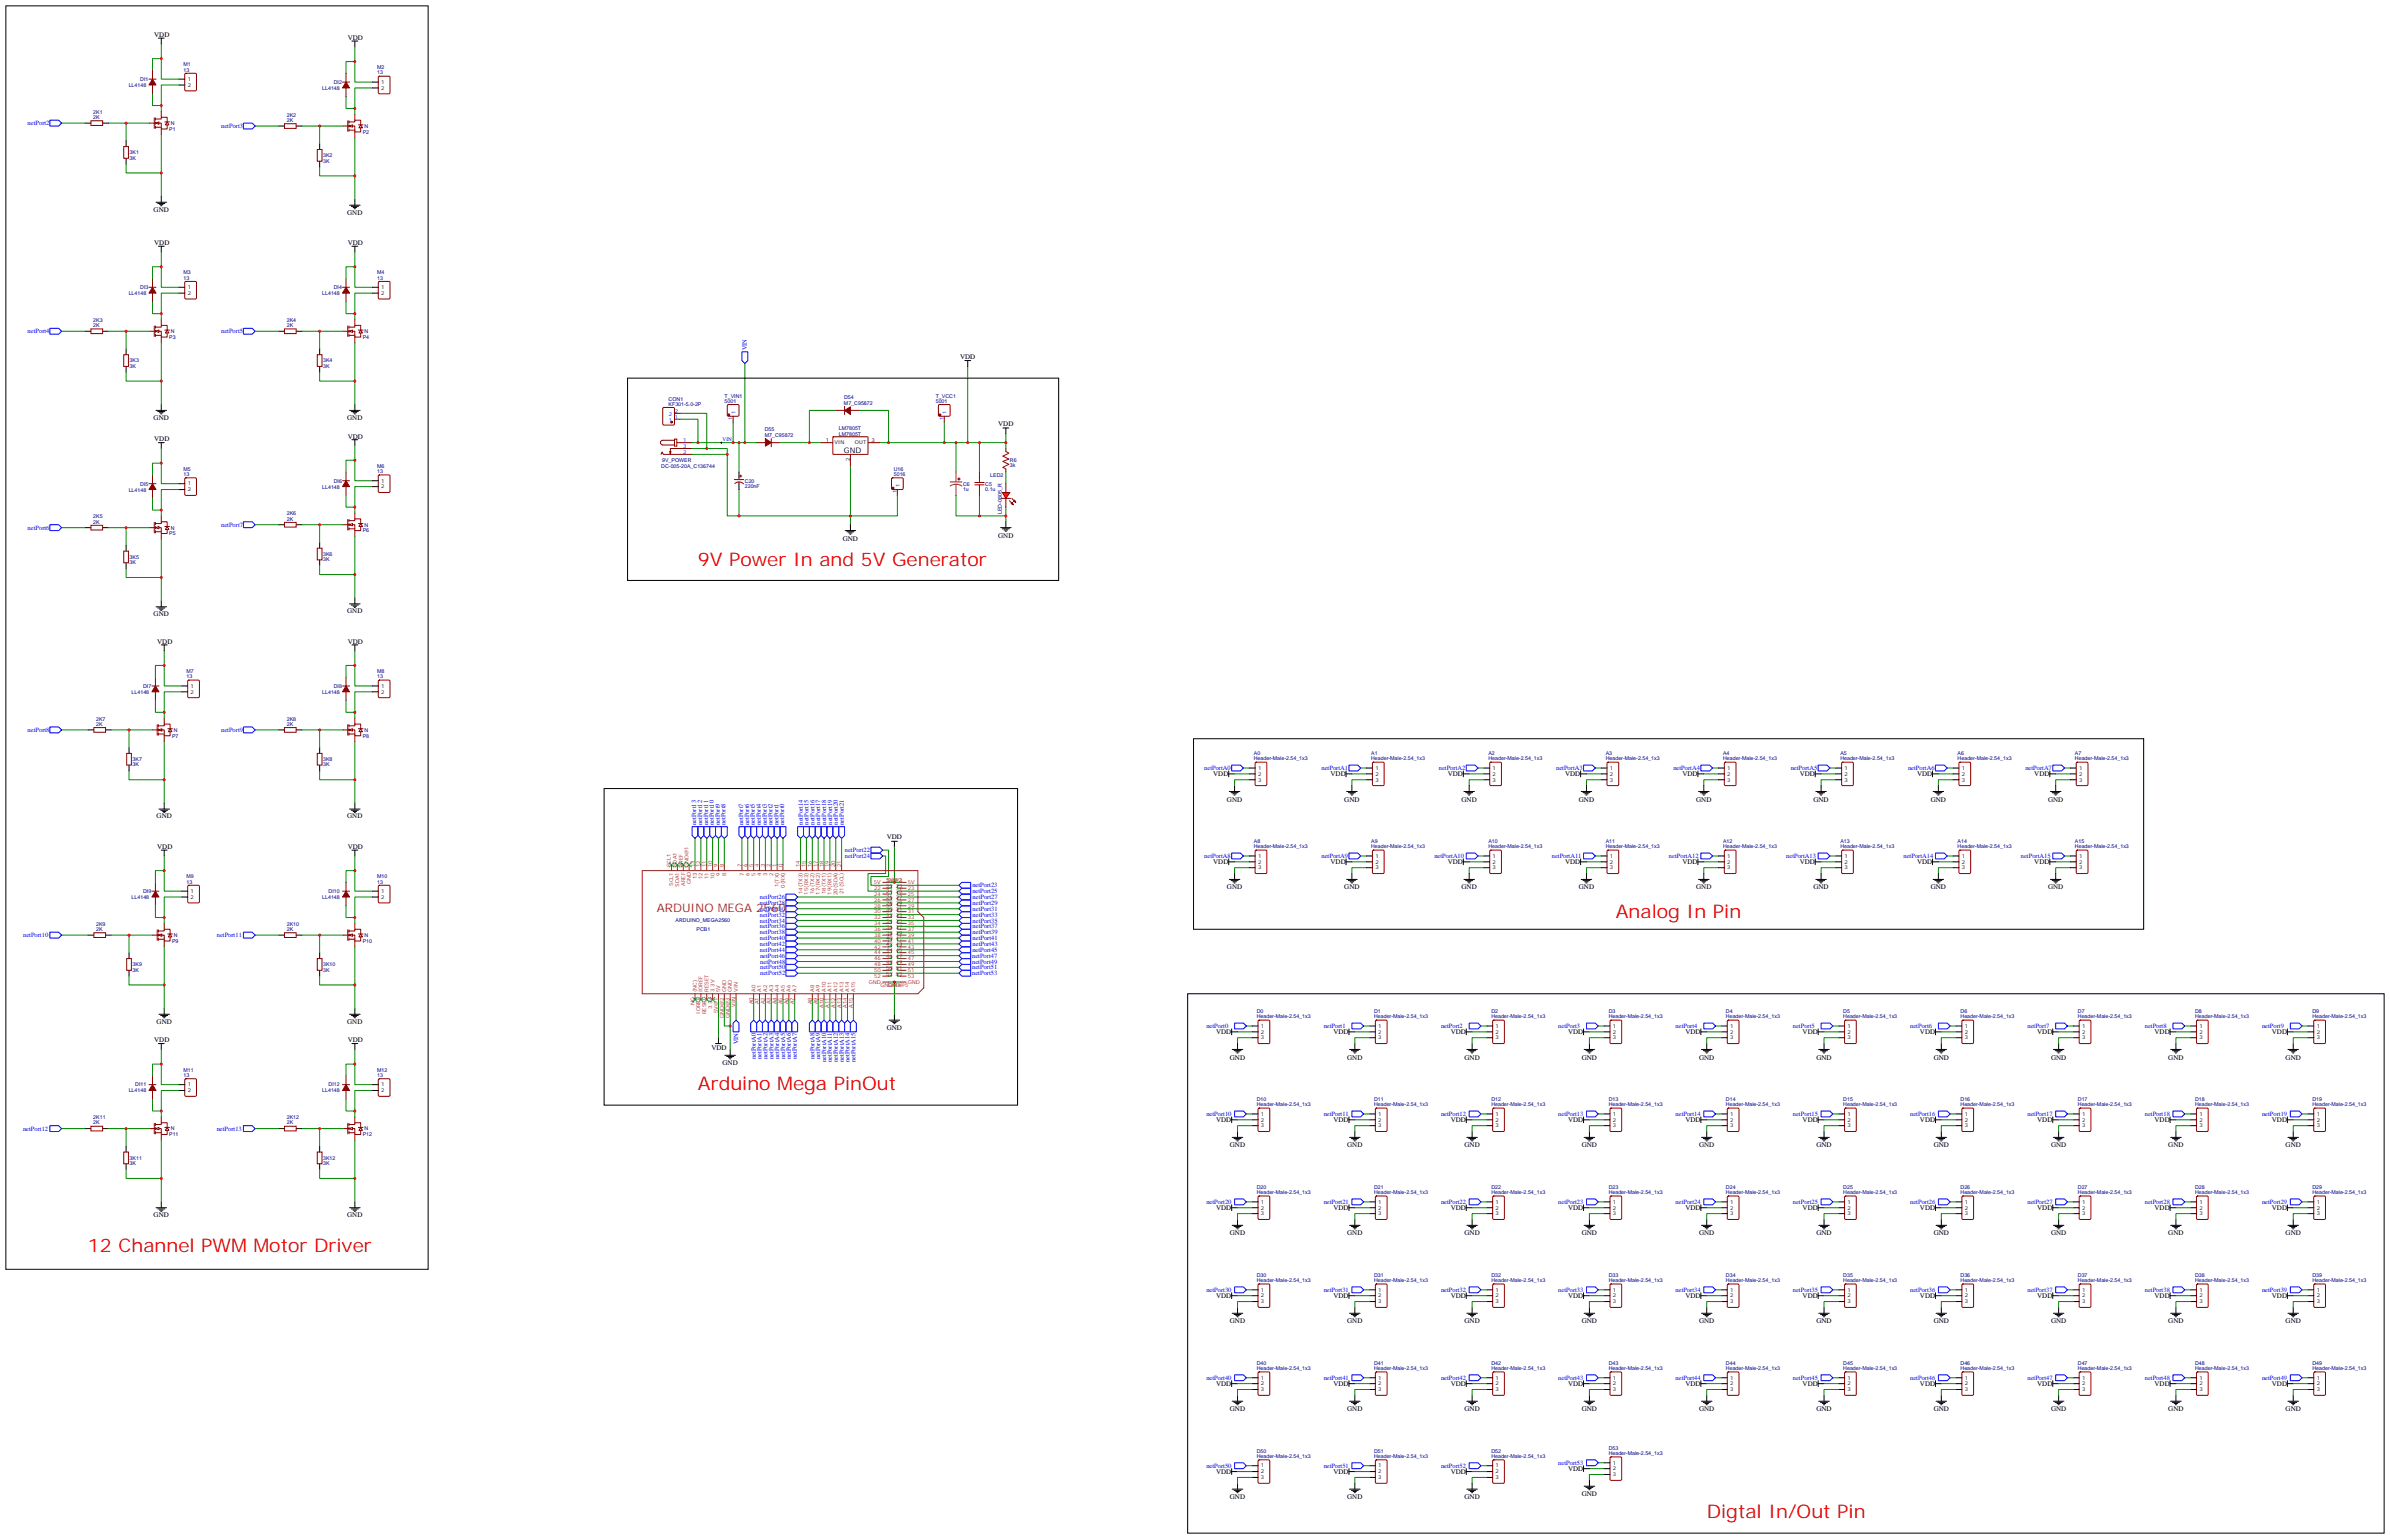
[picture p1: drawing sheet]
<svg xmlns="http://www.w3.org/2000/svg" width="1438mm" height="926mm" viewBox="0 0 1438 926" stroke-linecap="round" stroke-linejoin="round" font-family="sans-serif">
<defs><g id="words">
<g font-size="11.3" fill="#f00">
<text x="420" y="340">9V Power In and 5V Generator</text>
<text x="972" y="552">Analog In Pin</text>
<text x="420" y="656">Arduino Mega PinOut</text>
<text x="53" y="753">12 Channel PWM Motor Driver</text>
<text x="1027" y="914">Digtal In/Out Pin</text>
</g>
<text font-size="7.1" fill="#8d2323" x="395" y="549">ARDUINO MEGA 2560</text>
<text font-size="4.6" x="508" y="273">GND</text>
<g font-size="4.2">
<text x="93" y="22">VDD</text>
<text x="209" y="24">VDD</text>
<text x="92" y="127">GND</text>
<text x="209" y="129">GND</text>
<text x="93" y="147">VDD</text>
<text x="209" y="147">VDD</text>
<text x="578" y="216">VDD</text>
<text x="92" y="253">GND</text>
<text x="209" y="253">GND</text>
<text x="600" y="256">VDD</text>
<text x="209" y="264">VDD</text>
<text x="93" y="266">VDD</text>
<text x="600" y="324">GND</text>
<text x="507" y="325">GND</text>
<text x="92" y="371">GND</text>
<text x="209" y="369">GND</text>
<text x="95" y="387">VDD</text>
<text x="209" y="387">VDD</text>
<text x="730" y="467">VDD</text>
<text x="800" y="467">VDD</text>
<text x="871" y="467">VDD</text>
<text x="941" y="467">VDD</text>
<text x="1012" y="467">VDD</text>
<text x="1083" y="467">VDD</text>
<text x="1153" y="467">VDD</text>
<text x="1224" y="467">VDD</text>
<text x="738" y="482">GND</text>
<text x="809" y="482">GND</text>
<text x="879" y="482">GND</text>
<text x="950" y="482">GND</text>
<text x="1020" y="482">GND</text>
<text x="1091" y="482">GND</text>
<text x="1161" y="482">GND</text>
<text x="1232" y="482">GND</text>
<text x="94" y="492">GND</text>
<text x="209" y="492">GND</text>
<text x="533" y="505">VDD</text>
<text x="95" y="511">VDD</text>
<text x="209" y="511">VDD</text>
<text x="730" y="520">VDD</text>
<text x="800" y="520">VDD</text>
<text x="871" y="520">VDD</text>
<text x="941" y="520">VDD</text>
<text x="1012" y="520">VDD</text>
<text x="1083" y="520">VDD</text>
<text x="1153" y="520">VDD</text>
<text x="1224" y="520">VDD</text>
<text x="738" y="535">GND</text>
<text x="809" y="535">GND</text>
<text x="879" y="535">GND</text>
<text x="950" y="535">GND</text>
<text x="1020" y="535">GND</text>
<text x="1091" y="535">GND</text>
<text x="1161" y="535">GND</text>
<text x="1232" y="535">GND</text>
<text x="94" y="616">GND</text>
<text x="209" y="616">GND</text>
<text x="533" y="620">GND</text>
<text x="731" y="622">VDD</text>
<text x="802" y="622">VDD</text>
<text x="873" y="622">VDD</text>
<text x="943" y="622">VDD</text>
<text x="1014" y="622">VDD</text>
<text x="1084" y="622">VDD</text>
<text x="1155" y="622">VDD</text>
<text x="1225" y="622">VDD</text>
<text x="1296" y="622">VDD</text>
<text x="1366" y="622">VDD</text>
<text x="93" y="627">VDD</text>
<text x="209" y="627">VDD</text>
<text x="428" y="632">VDD</text>
<text x="435" y="641">GND</text>
<text x="740" y="638">GND</text>
<text x="810" y="638">GND</text>
<text x="881" y="638">GND</text>
<text x="951" y="638">GND</text>
<text x="1022" y="638">GND</text>
<text x="1093" y="638">GND</text>
<text x="1163" y="638">GND</text>
<text x="1234" y="638">GND</text>
<text x="1304" y="638">GND</text>
<text x="1375" y="638">GND</text>
<text x="731" y="675">VDD</text>
<text x="802" y="675">VDD</text>
<text x="873" y="675">VDD</text>
<text x="943" y="675">VDD</text>
<text x="1014" y="675">VDD</text>
<text x="1084" y="675">VDD</text>
<text x="1155" y="675">VDD</text>
<text x="1225" y="675">VDD</text>
<text x="1296" y="675">VDD</text>
<text x="1366" y="675">VDD</text>
<text x="740" y="690">GND</text>
<text x="810" y="690">GND</text>
<text x="881" y="690">GND</text>
<text x="951" y="690">GND</text>
<text x="1022" y="690">GND</text>
<text x="1093" y="690">GND</text>
<text x="1163" y="690">GND</text>
<text x="1234" y="690">GND</text>
<text x="1304" y="690">GND</text>
<text x="1375" y="690">GND</text>
<text x="731" y="728">VDD</text>
<text x="802" y="728">VDD</text>
<text x="873" y="728">VDD</text>
<text x="943" y="728">VDD</text>
<text x="1014" y="728">VDD</text>
<text x="1084" y="728">VDD</text>
<text x="1155" y="728">VDD</text>
<text x="1225" y="728">VDD</text>
<text x="1296" y="728">VDD</text>
<text x="1366" y="728">VDD</text>
<text x="92" y="732">GND</text>
<text x="209" y="732">GND</text>
<text x="740" y="743">GND</text>
<text x="810" y="743">GND</text>
<text x="881" y="743">GND</text>
<text x="951" y="743">GND</text>
<text x="1022" y="743">GND</text>
<text x="1093" y="743">GND</text>
<text x="1163" y="743">GND</text>
<text x="1234" y="743">GND</text>
<text x="1304" y="743">GND</text>
<text x="1375" y="743">GND</text>
<text x="731" y="781">VDD</text>
<text x="802" y="781">VDD</text>
<text x="873" y="781">VDD</text>
<text x="943" y="781">VDD</text>
<text x="1014" y="781">VDD</text>
<text x="1084" y="781">VDD</text>
<text x="1155" y="781">VDD</text>
<text x="1225" y="781">VDD</text>
<text x="1296" y="781">VDD</text>
<text x="1366" y="781">VDD</text>
<text x="740" y="796">GND</text>
<text x="810" y="796">GND</text>
<text x="881" y="796">GND</text>
<text x="951" y="796">GND</text>
<text x="1022" y="796">GND</text>
<text x="1093" y="796">GND</text>
<text x="1163" y="796">GND</text>
<text x="1234" y="796">GND</text>
<text x="1304" y="796">GND</text>
<text x="1375" y="796">GND</text>
<text x="731" y="834">VDD</text>
<text x="802" y="834">VDD</text>
<text x="873" y="834">VDD</text>
<text x="943" y="834">VDD</text>
<text x="1014" y="834">VDD</text>
<text x="1084" y="834">VDD</text>
<text x="1155" y="834">VDD</text>
<text x="1225" y="834">VDD</text>
<text x="1296" y="834">VDD</text>
<text x="1366" y="834">VDD</text>
<text x="740" y="849">GND</text>
<text x="810" y="849">GND</text>
<text x="881" y="849">GND</text>
<text x="951" y="849">GND</text>
<text x="1022" y="849">GND</text>
<text x="1093" y="849">GND</text>
<text x="1163" y="849">GND</text>
<text x="1234" y="849">GND</text>
<text x="1304" y="849">GND</text>
<text x="1375" y="849">GND</text>
<text x="731" y="887">VDD</text>
<text x="802" y="887">VDD</text>
<text x="873" y="887">VDD</text>
<text x="943" y="885">VDD</text>
<text x="740" y="902">GND</text>
<text x="810" y="902">GND</text>
<text x="881" y="902">GND</text>
<text x="951" y="900">GND</text>
</g>
<g font-size="3.9" fill="#00f">
<text x="17" y="75">netPort2</text>
<text x="133" y="77">netPort3</text>
<text x="17" y="201">netPort4</text>
<text x="133" y="201">netPort5</text>
<text x="449" y="211" transform="rotate(-90 449 211)">VIN</text>
<text x="133" y="317">netPort7</text>
<text x="17" y="319">netPort6</text>
<text x="17" y="440">netPort8</text>
<text x="133" y="440">netPort9</text>
<text x="724" y="463">netPortA0</text>
<text x="795" y="463">netPortA1</text>
<text x="865" y="463">netPortA2</text>
<text x="936" y="463">netPortA3</text>
<text x="1007" y="463">netPortA4</text>
<text x="1077" y="463">netPortA5</text>
<text x="1148" y="463">netPortA6</text>
<text x="1218" y="463">netPortA7</text>
<text x="419" y="497" transform="rotate(-90 419 497)">netPort13</text>
<text x="422" y="497" transform="rotate(-90 422 497)">netPort12</text>
<text x="426" y="497" transform="rotate(-90 426 497)">netPort11</text>
<text x="429" y="497" transform="rotate(-90 429 497)">netPort10</text>
<text x="433" y="497" transform="rotate(-90 433 497)">netPort9</text>
<text x="436" y="497" transform="rotate(-90 436 497)">netPort8</text>
<text x="447" y="497" transform="rotate(-90 447 497)">netPort7</text>
<text x="451" y="497" transform="rotate(-90 451 497)">netPort6</text>
<text x="454" y="497" transform="rotate(-90 454 497)">netPort5</text>
<text x="458" y="497" transform="rotate(-90 458 497)">netPort4</text>
<text x="461" y="497" transform="rotate(-90 461 497)">netPort3</text>
<text x="465" y="497" transform="rotate(-90 465 497)">netPort2</text>
<text x="468" y="497" transform="rotate(-90 468 497)">netPort1</text>
<text x="472" y="497" transform="rotate(-90 472 497)">netPort0</text>
<text x="483" y="496" transform="rotate(-90 483 496)">netPort14</text>
<text x="486" y="496" transform="rotate(-90 486 496)">netPort15</text>
<text x="490" y="496" transform="rotate(-90 490 496)">netPort16</text>
<text x="493" y="496" transform="rotate(-90 493 496)">netPort17</text>
<text x="497" y="496" transform="rotate(-90 497 496)">netPort18</text>
<text x="500" y="496" transform="rotate(-90 500 496)">netPort19</text>
<text x="504" y="496" transform="rotate(-90 504 496)">netPort20</text>
<text x="508" y="496" transform="rotate(-90 508 496)">netPort21</text>
<text x="508" y="513">netPort22</text>
<text x="508" y="516">netPort24</text>
<text x="724" y="516">netPortA8</text>
<text x="795" y="516">netPortA9</text>
<text x="863" y="516">netPortA10</text>
<text x="933" y="516">netPortA11</text>
<text x="1004" y="516">netPortA12</text>
<text x="1074" y="516">netPortA13</text>
<text x="1145" y="516">netPortA14</text>
<text x="1216" y="516">netPortA15</text>
<text x="585" y="534">netPort23</text>
<text x="585" y="538">netPort25</text>
<text x="457" y="545">netPort28</text>
<text x="457" y="541">netPort26</text>
<text x="585" y="545">netPort29</text>
<text x="585" y="541">netPort27</text>
<text x="457" y="548">netPort30</text>
<text x="457" y="552">netPort32</text>
<text x="585" y="552">netPort33</text>
<text x="585" y="548">netPort31</text>
<text x="457" y="555">netPort34</text>
<text x="585" y="555">netPort35</text>
<text x="14" y="564">netPort10</text>
<text x="130" y="564">netPort11</text>
<text x="457" y="559">netPort36</text>
<text x="457" y="562">netPort38</text>
<text x="585" y="559">netPort37</text>
<text x="585" y="562">netPort39</text>
<text x="457" y="566">netPort40</text>
<text x="457" y="569">netPort42</text>
<text x="585" y="566">netPort41</text>
<text x="585" y="569">netPort43</text>
<text x="457" y="573">netPort44</text>
<text x="585" y="573">netPort45</text>
<text x="457" y="576">netPort46</text>
<text x="457" y="580">netPort48</text>
<text x="585" y="576">netPort47</text>
<text x="585" y="580">netPort49</text>
<text x="457" y="587">netPort52</text>
<text x="457" y="583">netPort50</text>
<text x="585" y="583">netPort51</text>
<text x="585" y="587">netPort53</text>
<text x="726" y="619">netPort0</text>
<text x="796" y="619">netPort1</text>
<text x="867" y="619">netPort2</text>
<text x="937" y="619">netPort3</text>
<text x="1008" y="619">netPort4</text>
<text x="1078" y="619">netPort5</text>
<text x="1149" y="619">netPort6</text>
<text x="1220" y="619">netPort7</text>
<text x="1290" y="619">netPort8</text>
<text x="1361" y="619">netPort9</text>
<text x="444" y="628" transform="rotate(-90 444 628)">VIN</text>
<text x="455" y="637" transform="rotate(-90 455 637)">netPortA0</text>
<text x="458" y="637" transform="rotate(-90 458 637)">netPortA1</text>
<text x="462" y="637" transform="rotate(-90 462 637)">netPortA2</text>
<text x="465" y="637" transform="rotate(-90 465 637)">netPortA3</text>
<text x="469" y="637" transform="rotate(-90 469 637)">netPortA4</text>
<text x="472" y="637" transform="rotate(-90 472 637)">netPortA5</text>
<text x="476" y="637" transform="rotate(-90 476 637)">netPortA6</text>
<text x="479" y="637" transform="rotate(-90 479 637)">netPortA7</text>
<text x="490" y="637" transform="rotate(-90 490 637)">netPortA8</text>
<text x="493" y="637" transform="rotate(-90 493 637)">netPortA9</text>
<text x="497" y="639" transform="rotate(-90 497 639)">netPortA10</text>
<text x="500" y="639" transform="rotate(-90 500 639)">netPortA11</text>
<text x="504" y="639" transform="rotate(-90 504 639)">netPortA12</text>
<text x="507" y="639" transform="rotate(-90 507 639)">netPortA13</text>
<text x="511" y="639" transform="rotate(-90 511 639)">netPortA14</text>
<text x="515" y="639" transform="rotate(-90 515 639)">netPortA15</text>
<text x="726" y="672">netPort10</text>
<text x="796" y="672">netPort11</text>
<text x="867" y="672">netPort12</text>
<text x="937" y="672">netPort13</text>
<text x="1008" y="672">netPort14</text>
<text x="1078" y="672">netPort15</text>
<text x="1149" y="672">netPort16</text>
<text x="1220" y="672">netPort17</text>
<text x="1290" y="672">netPort18</text>
<text x="1361" y="672">netPort19</text>
<text x="14" y="680">netPort12</text>
<text x="130" y="680">netPort13</text>
<text x="726" y="724">netPort20</text>
<text x="796" y="724">netPort21</text>
<text x="867" y="724">netPort22</text>
<text x="937" y="724">netPort23</text>
<text x="1008" y="724">netPort24</text>
<text x="1078" y="724">netPort25</text>
<text x="1149" y="724">netPort26</text>
<text x="1220" y="724">netPort27</text>
<text x="1290" y="724">netPort28</text>
<text x="1361" y="724">netPort29</text>
<text x="726" y="777">netPort30</text>
<text x="796" y="777">netPort31</text>
<text x="867" y="777">netPort32</text>
<text x="937" y="777">netPort33</text>
<text x="1008" y="777">netPort34</text>
<text x="1078" y="777">netPort35</text>
<text x="1149" y="777">netPort36</text>
<text x="1220" y="777">netPort37</text>
<text x="1290" y="777">netPort38</text>
<text x="1361" y="777">netPort39</text>
<text x="726" y="830">netPort40</text>
<text x="796" y="830">netPort41</text>
<text x="867" y="830">netPort42</text>
<text x="937" y="830">netPort43</text>
<text x="1008" y="830">netPort44</text>
<text x="1078" y="830">netPort45</text>
<text x="1149" y="830">netPort46</text>
<text x="1220" y="830">netPort47</text>
<text x="1290" y="830">netPort48</text>
<text x="1361" y="830">netPort49</text>
<text x="937" y="881">netPort53</text>
<text x="726" y="883">netPort50</text>
<text x="796" y="883">netPort51</text>
<text x="867" y="883">netPort52</text>
</g>
<g font-size="3.2" fill="#000080">
<text x="110" y="40">M1</text>
<text x="227" y="42">M2</text>
<text x="110" y="43">13</text>
<text x="227" y="45">13</text>
<text x="77" y="52">LL4148</text>
<text x="84" y="49">DI1</text>
<text x="201" y="51">DI2</text>
<text x="194" y="54">LL4148</text>
<text x="56" y="72">2K</text>
<text x="56" y="68">2K1</text>
<text x="173" y="70">2K2</text>
<text x="103" y="75">N</text>
<text x="173" y="73">2K</text>
<text x="219" y="77">N</text>
<text x="102" y="79">P1</text>
<text x="218" y="80">P2</text>
<text x="78" y="93">3K1</text>
<text x="194" y="95">3K2</text>
<text x="78" y="96">3K</text>
<text x="194" y="98">3K</text>
<text x="110" y="165">M3</text>
<text x="227" y="165">M4</text>
<text x="110" y="168">13</text>
<text x="227" y="168">13</text>
<text x="77" y="178">LL4148</text>
<text x="84" y="174">DI3</text>
<text x="194" y="178">LL4148</text>
<text x="201" y="174">DI4</text>
<text x="56" y="197">2K</text>
<text x="56" y="194">2K3</text>
<text x="173" y="197">2K</text>
<text x="173" y="194">2K4</text>
<text x="102" y="204">P3</text>
<text x="103" y="200">N</text>
<text x="218" y="204">P4</text>
<text x="219" y="200">N</text>
<text x="78" y="221">3K</text>
<text x="78" y="218">3K3</text>
<text x="194" y="221">3K</text>
<text x="194" y="218">3K4</text>
<text x="436" y="239">T_VIN1</text>
<text x="563" y="239">T_VCC1</text>
<text x="402" y="244">KF301-5.0-2P</text>
<text x="402" y="241">CON1</text>
<text x="436" y="242">5001</text>
<text x="508" y="243">M7_C95872</text>
<text x="508" y="240">D54</text>
<text x="563" y="242">5001</text>
<text x="460" y="263">M7_C95872</text>
<text x="460" y="260">D55</text>
<text x="505" y="262">LM7805T</text>
<text x="505" y="259">LM7805T</text>
<text x="227" y="282">M6</text>
<text x="398" y="282">DC-005-20A_C136744</text>
<text x="398" y="278">9V_POWER</text>
<text x="607" y="281">3k</text>
<text x="607" y="278">R6</text>
<text x="110" y="286">13</text>
<text x="110" y="283">M5</text>
<text x="227" y="285">13</text>
<text x="538" y="286">5016</text>
<text x="538" y="283">U16</text>
<text x="596" y="287">LED2</text>
<text x="84" y="292">DI5</text>
<text x="194" y="294">LL4148</text>
<text x="201" y="290">DI6</text>
<text x="448" y="294">220nF</text>
<text x="448" y="290">C20</text>
<text x="579" y="292">C6</text>
<text x="593" y="292">C5</text>
<text x="77" y="296">LL4148</text>
<text x="579" y="295">1u</text>
<text x="593" y="295">0.1u</text>
<text x="56" y="312">2K5</text>
<text x="173" y="310">2K6</text>
<text x="603" y="309" transform="rotate(-90 603 309)">LED-0805_R</text>
<text x="56" y="315">2K</text>
<text x="173" y="313">2K</text>
<text x="219" y="317">N</text>
<text x="102" y="322">P5</text>
<text x="103" y="319">N</text>
<text x="218" y="320">P6</text>
<text x="194" y="334">3K6</text>
<text x="78" y="339">3K</text>
<text x="78" y="336">3K5</text>
<text x="194" y="338">3K</text>
<text x="112" y="405">M7</text>
<text x="227" y="405">M8</text>
<text x="86" y="414">DI7</text>
<text x="112" y="408">13</text>
<text x="201" y="414">DI8</text>
<text x="227" y="408">13</text>
<text x="79" y="417">LL4148</text>
<text x="194" y="417">LL4148</text>
<text x="58" y="437">2K</text>
<text x="58" y="434">2K7</text>
<text x="173" y="437">2K</text>
<text x="173" y="434">2K8</text>
<text x="104" y="444">P7</text>
<text x="105" y="440">N</text>
<text x="218" y="444">P8</text>
<text x="219" y="440">N</text>
<text x="754" y="455">A0</text>
<text x="825" y="455">A1</text>
<text x="895" y="455">A2</text>
<text x="966" y="455">A3</text>
<text x="1036" y="455">A4</text>
<text x="1107" y="455">A5</text>
<text x="1178" y="455">A6</text>
<text x="1248" y="455">A7</text>
<text x="80" y="461">3K</text>
<text x="80" y="458">3K7</text>
<text x="194" y="461">3K</text>
<text x="194" y="458">3K8</text>
<text x="754" y="458">Header-Male-2.54_1x3</text>
<text x="825" y="458">Header-Male-2.54_1x3</text>
<text x="895" y="458">Header-Male-2.54_1x3</text>
<text x="966" y="458">Header-Male-2.54_1x3</text>
<text x="1036" y="458">Header-Male-2.54_1x3</text>
<text x="1107" y="458">Header-Male-2.54_1x3</text>
<text x="1178" y="458">Header-Male-2.54_1x3</text>
<text x="1248" y="458">Header-Male-2.54_1x3</text>
<text x="754" y="507">A8</text>
<text x="825" y="507">A9</text>
<text x="895" y="507">A10</text>
<text x="966" y="507">A11</text>
<text x="1036" y="507">A12</text>
<text x="1107" y="507">A13</text>
<text x="1178" y="507">A14</text>
<text x="1248" y="507">A15</text>
<text x="754" y="510">Header-Male-2.54_1x3</text>
<text x="825" y="510">Header-Male-2.54_1x3</text>
<text x="895" y="510">Header-Male-2.54_1x3</text>
<text x="966" y="510">Header-Male-2.54_1x3</text>
<text x="1036" y="510">Header-Male-2.54_1x3</text>
<text x="1107" y="510">Header-Male-2.54_1x3</text>
<text x="1178" y="510">Header-Male-2.54_1x3</text>
<text x="1248" y="510">Header-Male-2.54_1x3</text>
<text x="112" y="532">13</text>
<text x="112" y="528">M9</text>
<text x="227" y="532">13</text>
<text x="227" y="528">M10</text>
<text x="86" y="537">DI9</text>
<text x="198" y="537">DI10</text>
<text x="79" y="541">LL4148</text>
<text x="194" y="541">LL4148</text>
<text x="58" y="557">2K9</text>
<text x="173" y="557">2K10</text>
<text x="406" y="555">ARDUINO_MEGA2560</text>
<text x="58" y="560">2K</text>
<text x="105" y="564">N</text>
<text x="173" y="560">2K</text>
<text x="219" y="564">N</text>
<text x="419" y="560">PCB1</text>
<text x="104" y="567">P9</text>
<text x="218" y="567">P10</text>
<text x="80" y="581">3K9</text>
<text x="194" y="581">3K10</text>
<text x="80" y="585">3K</text>
<text x="194" y="585">3K</text>
<text x="756" y="610">D0</text>
<text x="827" y="610">D1</text>
<text x="897" y="610">D2</text>
<text x="968" y="610">D3</text>
<text x="1038" y="610">D4</text>
<text x="1109" y="610">D5</text>
<text x="1179" y="610">D6</text>
<text x="1250" y="610">D7</text>
<text x="1320" y="610">D8</text>
<text x="1391" y="610">D9</text>
<text x="756" y="613">Header-Male-2.54_1x3</text>
<text x="827" y="613">Header-Male-2.54_1x3</text>
<text x="897" y="613">Header-Male-2.54_1x3</text>
<text x="968" y="613">Header-Male-2.54_1x3</text>
<text x="1038" y="613">Header-Male-2.54_1x3</text>
<text x="1109" y="613">Header-Male-2.54_1x3</text>
<text x="1179" y="613">Header-Male-2.54_1x3</text>
<text x="1250" y="613">Header-Male-2.54_1x3</text>
<text x="1320" y="613">Header-Male-2.54_1x3</text>
<text x="1391" y="613">Header-Male-2.54_1x3</text>
<text x="110" y="645">M11</text>
<text x="227" y="645">M12</text>
<text x="81" y="654">DI11</text>
<text x="110" y="648">13</text>
<text x="198" y="654">DI12</text>
<text x="227" y="648">13</text>
<text x="77" y="657">LL4148</text>
<text x="194" y="657">LL4148</text>
<text x="756" y="666">Header-Male-2.54_1x3</text>
<text x="756" y="663">D10</text>
<text x="827" y="666">Header-Male-2.54_1x3</text>
<text x="827" y="663">D11</text>
<text x="897" y="666">Header-Male-2.54_1x3</text>
<text x="897" y="663">D12</text>
<text x="968" y="666">Header-Male-2.54_1x3</text>
<text x="968" y="663">D13</text>
<text x="1038" y="666">Header-Male-2.54_1x3</text>
<text x="1038" y="663">D14</text>
<text x="1109" y="666">Header-Male-2.54_1x3</text>
<text x="1109" y="663">D15</text>
<text x="1179" y="666">Header-Male-2.54_1x3</text>
<text x="1179" y="663">D16</text>
<text x="1250" y="666">Header-Male-2.54_1x3</text>
<text x="1250" y="663">D17</text>
<text x="1320" y="666">Header-Male-2.54_1x3</text>
<text x="1320" y="663">D18</text>
<text x="1391" y="666">Header-Male-2.54_1x3</text>
<text x="1391" y="663">D19</text>
<text x="56" y="677">2K</text>
<text x="56" y="673">2K11</text>
<text x="173" y="677">2K</text>
<text x="173" y="673">2K12</text>
<text x="102" y="684">P11</text>
<text x="103" y="680">N</text>
<text x="218" y="684">P12</text>
<text x="219" y="680">N</text>
<text x="78" y="701">3K</text>
<text x="78" y="698">3K11</text>
<text x="194" y="701">3K</text>
<text x="194" y="698">3K12</text>
<text x="756" y="719">Header-Male-2.54_1x3</text>
<text x="756" y="716">D20</text>
<text x="827" y="719">Header-Male-2.54_1x3</text>
<text x="827" y="716">D21</text>
<text x="897" y="719">Header-Male-2.54_1x3</text>
<text x="897" y="716">D22</text>
<text x="968" y="719">Header-Male-2.54_1x3</text>
<text x="968" y="716">D23</text>
<text x="1038" y="719">Header-Male-2.54_1x3</text>
<text x="1038" y="716">D24</text>
<text x="1109" y="719">Header-Male-2.54_1x3</text>
<text x="1109" y="716">D25</text>
<text x="1179" y="719">Header-Male-2.54_1x3</text>
<text x="1179" y="716">D26</text>
<text x="1250" y="719">Header-Male-2.54_1x3</text>
<text x="1250" y="716">D27</text>
<text x="1320" y="719">Header-Male-2.54_1x3</text>
<text x="1320" y="716">D28</text>
<text x="1391" y="719">Header-Male-2.54_1x3</text>
<text x="1391" y="716">D29</text>
<text x="756" y="772">Header-Male-2.54_1x3</text>
<text x="756" y="768">D30</text>
<text x="827" y="772">Header-Male-2.54_1x3</text>
<text x="827" y="768">D31</text>
<text x="897" y="772">Header-Male-2.54_1x3</text>
<text x="897" y="768">D32</text>
<text x="968" y="772">Header-Male-2.54_1x3</text>
<text x="968" y="768">D33</text>
<text x="1038" y="772">Header-Male-2.54_1x3</text>
<text x="1038" y="768">D34</text>
<text x="1109" y="772">Header-Male-2.54_1x3</text>
<text x="1109" y="768">D35</text>
<text x="1179" y="772">Header-Male-2.54_1x3</text>
<text x="1179" y="768">D36</text>
<text x="1250" y="772">Header-Male-2.54_1x3</text>
<text x="1250" y="768">D37</text>
<text x="1320" y="772">Header-Male-2.54_1x3</text>
<text x="1320" y="768">D38</text>
<text x="1391" y="772">Header-Male-2.54_1x3</text>
<text x="1391" y="768">D39</text>
<text x="756" y="821">D40</text>
<text x="827" y="821">D41</text>
<text x="897" y="821">D42</text>
<text x="968" y="821">D43</text>
<text x="1038" y="821">D44</text>
<text x="1109" y="821">D45</text>
<text x="1179" y="821">D46</text>
<text x="1250" y="821">D47</text>
<text x="1320" y="821">D48</text>
<text x="1391" y="821">D49</text>
<text x="756" y="824">Header-Male-2.54_1x3</text>
<text x="827" y="824">Header-Male-2.54_1x3</text>
<text x="897" y="824">Header-Male-2.54_1x3</text>
<text x="968" y="824">Header-Male-2.54_1x3</text>
<text x="1038" y="824">Header-Male-2.54_1x3</text>
<text x="1109" y="824">Header-Male-2.54_1x3</text>
<text x="1179" y="824">Header-Male-2.54_1x3</text>
<text x="1250" y="824">Header-Male-2.54_1x3</text>
<text x="1320" y="824">Header-Male-2.54_1x3</text>
<text x="1391" y="824">Header-Male-2.54_1x3</text>
<text x="756" y="874">D50</text>
<text x="827" y="874">D51</text>
<text x="897" y="874">D52</text>
<text x="968" y="876">Header-Male-2.54_1x3</text>
<text x="968" y="873">D53</text>
<text x="756" y="877">Header-Male-2.54_1x3</text>
<text x="827" y="877">Header-Male-2.54_1x3</text>
<text x="897" y="877">Header-Male-2.54_1x3</text>
</g>
<g font-size="3.2">
<text x="113" y="49">1</text>
<text x="113" y="52">2</text>
<text x="229" y="50">1</text>
<text x="229" y="54">2</text>
<text x="113" y="174">1</text>
<text x="229" y="174">1</text>
<text x="113" y="177">2</text>
<text x="229" y="177">2</text>
<text x="497" y="266">1</text>
<text x="502" y="267">VIN</text>
<text x="514" y="267">OUT</text>
<text x="524" y="266">3</text>
<text x="511" y="278" transform="rotate(-90 511 278)">2</text>
<text x="113" y="292">1</text>
<text x="229" y="290">1</text>
<text x="229" y="294">2</text>
<text x="113" y="296">2</text>
<text x="115" y="414">1</text>
<text x="229" y="414">1</text>
<text x="115" y="417">2</text>
<text x="229" y="417">2</text>
<text x="757" y="463">1</text>
<text x="757" y="467">2</text>
<text x="827" y="463">1</text>
<text x="827" y="467">2</text>
<text x="898" y="463">1</text>
<text x="898" y="467">2</text>
<text x="968" y="463">1</text>
<text x="968" y="467">2</text>
<text x="1039" y="463">1</text>
<text x="1039" y="467">2</text>
<text x="1109" y="463">1</text>
<text x="1109" y="467">2</text>
<text x="1180" y="463">1</text>
<text x="1180" y="467">2</text>
<text x="1251" y="463">1</text>
<text x="1251" y="467">2</text>
<text x="757" y="470">3</text>
<text x="827" y="470">3</text>
<text x="898" y="470">3</text>
<text x="968" y="470">3</text>
<text x="1039" y="470">3</text>
<text x="1109" y="470">3</text>
<text x="1180" y="470">3</text>
<text x="1251" y="470">3</text>
<text x="757" y="516">1</text>
<text x="757" y="520">2</text>
<text x="827" y="516">1</text>
<text x="827" y="520">2</text>
<text x="898" y="516">1</text>
<text x="898" y="520">2</text>
<text x="968" y="516">1</text>
<text x="968" y="520">2</text>
<text x="1039" y="516">1</text>
<text x="1039" y="520">2</text>
<text x="1109" y="516">1</text>
<text x="1109" y="520">2</text>
<text x="1180" y="516">1</text>
<text x="1180" y="520">2</text>
<text x="1251" y="516">1</text>
<text x="1251" y="520">2</text>
<text x="757" y="523">3</text>
<text x="827" y="523">3</text>
<text x="898" y="523">3</text>
<text x="968" y="523">3</text>
<text x="1039" y="523">3</text>
<text x="1109" y="523">3</text>
<text x="1180" y="523">3</text>
<text x="1251" y="523">3</text>
<text x="115" y="537">1</text>
<text x="229" y="537">1</text>
<text x="115" y="541">2</text>
<text x="229" y="541">2</text>
<text x="758" y="618">1</text>
<text x="758" y="622">2</text>
<text x="829" y="618">1</text>
<text x="829" y="622">2</text>
<text x="900" y="618">1</text>
<text x="900" y="622">2</text>
<text x="970" y="618">1</text>
<text x="970" y="622">2</text>
<text x="1041" y="618">1</text>
<text x="1041" y="622">2</text>
<text x="1111" y="618">1</text>
<text x="1111" y="622">2</text>
<text x="1182" y="618">1</text>
<text x="1182" y="622">2</text>
<text x="1252" y="618">1</text>
<text x="1252" y="622">2</text>
<text x="1323" y="618">1</text>
<text x="1323" y="622">2</text>
<text x="1393" y="618">1</text>
<text x="1393" y="622">2</text>
<text x="758" y="625">3</text>
<text x="829" y="625">3</text>
<text x="900" y="625">3</text>
<text x="970" y="625">3</text>
<text x="1041" y="625">3</text>
<text x="1111" y="625">3</text>
<text x="1182" y="625">3</text>
<text x="1252" y="625">3</text>
<text x="1323" y="625">3</text>
<text x="1393" y="625">3</text>
<text x="113" y="654">1</text>
<text x="229" y="654">1</text>
<text x="113" y="657">2</text>
<text x="229" y="657">2</text>
<text x="758" y="671">1</text>
<text x="829" y="671">1</text>
<text x="900" y="671">1</text>
<text x="970" y="671">1</text>
<text x="1041" y="671">1</text>
<text x="1111" y="671">1</text>
<text x="1182" y="671">1</text>
<text x="1252" y="671">1</text>
<text x="1323" y="671">1</text>
<text x="1393" y="671">1</text>
<text x="758" y="675">2</text>
<text x="829" y="675">2</text>
<text x="900" y="675">2</text>
<text x="970" y="675">2</text>
<text x="1041" y="675">2</text>
<text x="1111" y="675">2</text>
<text x="1182" y="675">2</text>
<text x="1252" y="675">2</text>
<text x="1323" y="675">2</text>
<text x="1393" y="675">2</text>
<text x="758" y="678">3</text>
<text x="829" y="678">3</text>
<text x="900" y="678">3</text>
<text x="970" y="678">3</text>
<text x="1041" y="678">3</text>
<text x="1111" y="678">3</text>
<text x="1182" y="678">3</text>
<text x="1252" y="678">3</text>
<text x="1323" y="678">3</text>
<text x="1393" y="678">3</text>
<text x="758" y="724">1</text>
<text x="829" y="724">1</text>
<text x="900" y="724">1</text>
<text x="970" y="724">1</text>
<text x="1041" y="724">1</text>
<text x="1111" y="724">1</text>
<text x="1182" y="724">1</text>
<text x="1252" y="724">1</text>
<text x="1323" y="724">1</text>
<text x="1393" y="724">1</text>
<text x="758" y="731">3</text>
<text x="758" y="728">2</text>
<text x="829" y="731">3</text>
<text x="829" y="728">2</text>
<text x="900" y="731">3</text>
<text x="900" y="728">2</text>
<text x="970" y="731">3</text>
<text x="970" y="728">2</text>
<text x="1041" y="731">3</text>
<text x="1041" y="728">2</text>
<text x="1111" y="731">3</text>
<text x="1111" y="728">2</text>
<text x="1182" y="731">3</text>
<text x="1182" y="728">2</text>
<text x="1252" y="731">3</text>
<text x="1252" y="728">2</text>
<text x="1323" y="731">3</text>
<text x="1323" y="728">2</text>
<text x="1393" y="731">3</text>
<text x="1393" y="728">2</text>
<text x="758" y="777">1</text>
<text x="829" y="777">1</text>
<text x="900" y="777">1</text>
<text x="970" y="777">1</text>
<text x="1041" y="777">1</text>
<text x="1111" y="777">1</text>
<text x="1182" y="777">1</text>
<text x="1252" y="777">1</text>
<text x="1323" y="777">1</text>
<text x="1393" y="777">1</text>
<text x="758" y="784">3</text>
<text x="758" y="781">2</text>
<text x="829" y="784">3</text>
<text x="829" y="781">2</text>
<text x="900" y="784">3</text>
<text x="900" y="781">2</text>
<text x="970" y="784">3</text>
<text x="970" y="781">2</text>
<text x="1041" y="784">3</text>
<text x="1041" y="781">2</text>
<text x="1111" y="784">3</text>
<text x="1111" y="781">2</text>
<text x="1182" y="784">3</text>
<text x="1182" y="781">2</text>
<text x="1252" y="784">3</text>
<text x="1252" y="781">2</text>
<text x="1323" y="784">3</text>
<text x="1323" y="781">2</text>
<text x="1393" y="784">3</text>
<text x="1393" y="781">2</text>
<text x="758" y="830">1</text>
<text x="758" y="834">2</text>
<text x="829" y="830">1</text>
<text x="829" y="834">2</text>
<text x="900" y="830">1</text>
<text x="900" y="834">2</text>
<text x="970" y="830">1</text>
<text x="970" y="834">2</text>
<text x="1041" y="830">1</text>
<text x="1041" y="834">2</text>
<text x="1111" y="830">1</text>
<text x="1111" y="834">2</text>
<text x="1182" y="830">1</text>
<text x="1182" y="834">2</text>
<text x="1252" y="830">1</text>
<text x="1252" y="834">2</text>
<text x="1323" y="830">1</text>
<text x="1323" y="834">2</text>
<text x="1393" y="830">1</text>
<text x="1393" y="834">2</text>
<text x="758" y="837">3</text>
<text x="829" y="837">3</text>
<text x="900" y="837">3</text>
<text x="970" y="837">3</text>
<text x="1041" y="837">3</text>
<text x="1111" y="837">3</text>
<text x="1182" y="837">3</text>
<text x="1252" y="837">3</text>
<text x="1323" y="837">3</text>
<text x="1393" y="837">3</text>
<text x="970" y="881">1</text>
<text x="758" y="883">1</text>
<text x="758" y="887">2</text>
<text x="829" y="883">1</text>
<text x="829" y="887">2</text>
<text x="900" y="883">1</text>
<text x="900" y="887">2</text>
<text x="970" y="885">2</text>
<text x="758" y="890">3</text>
<text x="829" y="890">3</text>
<text x="900" y="890">3</text>
<text x="970" y="888">3</text>
</g>
<g font-size="3.2" fill="#00f">
<text x="402" y="250">2</text>
<text x="406" y="252">1</text>
<text x="406" y="248">2</text>
<text x="442" y="249" transform="rotate(-90 442 249)">1</text>
<text x="569" y="249" transform="rotate(-90 569 249)">1</text>
<text x="402" y="254">1</text>
<text x="441" y="253" transform="rotate(-90 441 253)">1</text>
<text x="568" y="253" transform="rotate(-90 568 253)">1</text>
<text x="411" y="266">1</text>
<text x="411" y="270">3</text>
<text x="435" y="265">VIN</text>
<text x="411" y="273">2</text>
<text x="541" y="293" transform="rotate(-90 541 293)">1</text>
<text x="539" y="297" transform="rotate(-90 539 297)">1</text>
</g>
<g font-size="3.2" fill="#8d2323">
<text x="404" y="522" transform="rotate(-90 404 522)">SCL1</text>
<text x="407" y="522" transform="rotate(-90 407 522)">SDA1</text>
<text x="411" y="522" transform="rotate(-90 411 522)">AREF</text>
<text x="414" y="522" transform="rotate(-90 414 522)">GND@1</text>
<text x="418" y="522" transform="rotate(-90 418 522)">13</text>
<text x="421" y="522" transform="rotate(-90 421 522)">12</text>
<text x="425" y="522" transform="rotate(-90 425 522)">11</text>
<text x="428" y="522" transform="rotate(-90 428 522)">10</text>
<text x="432" y="522" transform="rotate(-90 432 522)">9</text>
<text x="435" y="522" transform="rotate(-90 435 522)">8</text>
<text x="446" y="522" transform="rotate(-90 446 522)">7</text>
<text x="449" y="522" transform="rotate(-90 449 522)">6</text>
<text x="453" y="522" transform="rotate(-90 453 522)">5</text>
<text x="456" y="522" transform="rotate(-90 456 522)">4</text>
<text x="460" y="522" transform="rotate(-90 460 522)">3</text>
<text x="464" y="522" transform="rotate(-90 464 522)">2</text>
<text x="467" y="522" transform="rotate(-90 467 522)">1</text>
<text x="471" y="522" transform="rotate(-90 471 522)">0</text>
<text x="481" y="522" transform="rotate(-90 481 522)">14</text>
<text x="485" y="522" transform="rotate(-90 485 522)">15</text>
<text x="488" y="522" transform="rotate(-90 488 522)">16</text>
<text x="492" y="522" transform="rotate(-90 492 522)">17</text>
<text x="495" y="522" transform="rotate(-90 495 522)">18</text>
<text x="499" y="522" transform="rotate(-90 499 522)">19</text>
<text x="502" y="522" transform="rotate(-90 502 522)">20</text>
<text x="506" y="522" transform="rotate(-90 506 522)">21</text>
<text x="433" y="527" transform="rotate(-90 433 527)">9</text>
<text x="437" y="527" transform="rotate(-90 437 527)">8</text>
<text x="447" y="527" transform="rotate(-90 447 527)">7</text>
<text x="451" y="527" transform="rotate(-90 451 527)">6</text>
<text x="454" y="527" transform="rotate(-90 454 527)">5</text>
<text x="458" y="527" transform="rotate(-90 458 527)">4</text>
<text x="461" y="527" transform="rotate(-90 461 527)">3</text>
<text x="465" y="527" transform="rotate(-90 465 527)">2</text>
<text x="405" y="533" transform="rotate(-90 405 533)">SCL1</text>
<text x="409" y="534" transform="rotate(-90 409 534)">SDA1</text>
<text x="412" y="533" transform="rotate(-90 412 533)">AREF</text>
<text x="416" y="532" transform="rotate(-90 416 532)">GND</text>
<text x="419" y="529" transform="rotate(-90 419 529)">13</text>
<text x="423" y="529" transform="rotate(-90 423 529)">12</text>
<text x="426" y="529" transform="rotate(-90 426 529)">11</text>
<text x="430" y="529" transform="rotate(-90 430 529)">10</text>
<text x="468" y="534" transform="rotate(-90 468 534)">1(TX)</text>
<text x="526" y="532">5V</text>
<text x="533" y="531">5V@2</text>
<text x="534" y="531">5V@3</text>
<text x="546" y="532">5V</text>
<text x="472" y="534" transform="rotate(-90 472 534)">0(RX)</text>
<text x="483" y="538" transform="rotate(-90 483 538)">14(TX3)</text>
<text x="486" y="538" transform="rotate(-90 486 538)">15(RX3)</text>
<text x="490" y="538" transform="rotate(-90 490 538)">16(TX2)</text>
<text x="493" y="538" transform="rotate(-90 493 538)">17(RX2)</text>
<text x="497" y="538" transform="rotate(-90 497 538)">18(TX1)</text>
<text x="500" y="538" transform="rotate(-90 500 538)">19(RX1)</text>
<text x="504" y="539" transform="rotate(-90 504 539)">20(SDA)</text>
<text x="507" y="538" transform="rotate(-90 507 538)">21(SCL)</text>
<text x="526" y="539">24</text>
<text x="526" y="536">22</text>
<text x="533" y="538">24</text>
<text x="533" y="534">22</text>
<text x="539" y="534">23</text>
<text x="539" y="538">25</text>
<text x="546" y="536">23</text>
<text x="546" y="539">25</text>
<text x="526" y="543">26</text>
<text x="533" y="545">28</text>
<text x="533" y="541">26</text>
<text x="539" y="541">27</text>
<text x="539" y="545">29</text>
<text x="546" y="543">27</text>
<text x="526" y="550">30</text>
<text x="526" y="546">28</text>
<text x="533" y="552">32</text>
<text x="533" y="548">30</text>
<text x="539" y="548">31</text>
<text x="539" y="552">33</text>
<text x="546" y="546">29</text>
<text x="546" y="550">31</text>
<text x="526" y="557">34</text>
<text x="526" y="553">32</text>
<text x="533" y="555">34</text>
<text x="539" y="555">35</text>
<text x="546" y="553">33</text>
<text x="546" y="557">35</text>
<text x="526" y="564">38</text>
<text x="526" y="560">36</text>
<text x="533" y="562">38</text>
<text x="533" y="559">36</text>
<text x="539" y="559">37</text>
<text x="539" y="562">39</text>
<text x="546" y="560">37</text>
<text x="546" y="564">39</text>
<text x="526" y="567">40</text>
<text x="533" y="569">42</text>
<text x="533" y="566">40</text>
<text x="539" y="566">41</text>
<text x="539" y="569">43</text>
<text x="546" y="567">41</text>
<text x="526" y="574">44</text>
<text x="526" y="571">42</text>
<text x="533" y="573">44</text>
<text x="539" y="573">45</text>
<text x="546" y="571">43</text>
<text x="546" y="574">45</text>
<text x="526" y="581">48</text>
<text x="526" y="578">46</text>
<text x="533" y="580">48</text>
<text x="533" y="576">46</text>
<text x="539" y="576">47</text>
<text x="539" y="580">49</text>
<text x="546" y="578">47</text>
<text x="546" y="581">49</text>
<text x="526" y="585">50</text>
<text x="533" y="587">52</text>
<text x="533" y="583">50</text>
<text x="539" y="583">51</text>
<text x="539" y="587">53</text>
<text x="546" y="585">51</text>
<text x="523" y="592">GND</text>
<text x="526" y="588">52</text>
<text x="546" y="588">53</text>
<text x="546" y="592">GND</text>
<text x="419" y="597" transform="rotate(-90 419 597)">(NC)</text>
<text x="423" y="597" transform="rotate(-90 423 597)">IOREF</text>
<text x="426" y="597" transform="rotate(-90 426 597)">RESET</text>
<text x="430" y="597" transform="rotate(-90 430 597)">3.3V</text>
<text x="433" y="597" transform="rotate(-90 433 597)">5V</text>
<text x="437" y="597" transform="rotate(-90 437 597)">GND</text>
<text x="440" y="597" transform="rotate(-90 440 597)">GND</text>
<text x="444" y="597" transform="rotate(-90 444 597)">VIN</text>
<text x="454" y="597" transform="rotate(-90 454 597)">A0</text>
<text x="458" y="597" transform="rotate(-90 458 597)">A1</text>
<text x="461" y="597" transform="rotate(-90 461 597)">A2</text>
<text x="465" y="597" transform="rotate(-90 465 597)">A3</text>
<text x="468" y="597" transform="rotate(-90 468 597)">A4</text>
<text x="472" y="597" transform="rotate(-90 472 597)">A5</text>
<text x="476" y="597" transform="rotate(-90 476 597)">A6</text>
<text x="479" y="597" transform="rotate(-90 479 597)">A7</text>
<text x="490" y="597" transform="rotate(-90 490 597)">A8</text>
<text x="493" y="597" transform="rotate(-90 493 597)">A9</text>
<text x="497" y="597" transform="rotate(-90 497 597)">A10</text>
<text x="500" y="597" transform="rotate(-90 500 597)">A11</text>
<text x="504" y="597" transform="rotate(-90 504 597)">A12</text>
<text x="507" y="597" transform="rotate(-90 507 597)">A13</text>
<text x="511" y="597" transform="rotate(-90 511 597)">A14</text>
<text x="514" y="597" transform="rotate(-90 514 597)">A15</text>
<text x="530" y="594">GND@4</text>
<text x="534" y="594">GND@5</text>
<text x="418" y="605" transform="rotate(-90 418 605)">NC</text>
<text x="442" y="606" transform="rotate(-90 442 606)">VIN</text>
<text x="453" y="604" transform="rotate(-90 453 604)">A0</text>
<text x="456" y="604" transform="rotate(-90 456 604)">A1</text>
<text x="460" y="604" transform="rotate(-90 460 604)">A2</text>
<text x="464" y="604" transform="rotate(-90 464 604)">A3</text>
<text x="467" y="604" transform="rotate(-90 467 604)">A4</text>
<text x="471" y="604" transform="rotate(-90 471 604)">A5</text>
<text x="474" y="604" transform="rotate(-90 474 604)">A6</text>
<text x="478" y="604" transform="rotate(-90 478 604)">A7</text>
<text x="488" y="604" transform="rotate(-90 488 604)">A8</text>
<text x="492" y="604" transform="rotate(-90 492 604)">A9</text>
<text x="421" y="610" transform="rotate(-90 421 610)">IOREF</text>
<text x="425" y="610" transform="rotate(-90 425 610)">RESET</text>
<text x="428" y="607" transform="rotate(-90 428 607)">3.3V</text>
<text x="432" y="609" transform="rotate(-90 432 609)">5V@1</text>
<text x="495" y="606" transform="rotate(-90 495 606)">A10</text>
<text x="499" y="606" transform="rotate(-90 499 606)">A11</text>
<text x="502" y="606" transform="rotate(-90 502 606)">A12</text>
<text x="506" y="606" transform="rotate(-90 506 606)">A13</text>
<text x="509" y="606" transform="rotate(-90 509 606)">A14</text>
<text x="513" y="606" transform="rotate(-90 513 606)">A15</text>
<text x="435" y="613" transform="rotate(-90 435 613)">GND@2</text>
<text x="439" y="613" transform="rotate(-90 439 613)">GND@3</text>
</g>
</g></defs>
<g fill="none" stroke="#870000" stroke-width=".6">
<path d="M90 48h4M92 42v6M92 51v5M111 44h6l1 1v9v1h-6l-1-1zM55 73h7v2h-7zM90 74h7v4h4v-3M93 71v6M93 72h4v-1h4v2M93 71v1M93 73v2M93 76v1M93 77h4"/>
<path d="M97 67v4M97 78v3M99 73h3M74 88h3v7h-3z"/>
</g>
<g fill="none" stroke="#000" stroke-width=".6">
<path d="M95 23h4M97 23v3M108 48h3M108 51h3M51 74h4M62 74h3M76 85v3M76 95v4M97 118v4M94 122h6M95 122h4M96 123h2"/>
<path d="M97 124h.1"/>
</g>
<path d="M97 35h-5v7M97 26v22h11M92 56v8h5M108 51h-11v16M65 74h25M76 74v11M76 99v5h21M97 81v37" fill="none" stroke="#008700" stroke-width=".6"/>
<path d="M92 48l2 3h-4z" fill="#870000" stroke="#870000" stroke-width=".6"/>
<g fill="#fff" stroke="#870000" stroke-width=".6">
<path d="M101 73l1 2h-3z"/>
<path d="M93 74l3-1v2z"/>
</g>
<path d="M206 76h7v3h4v-2M209 73v6M210 73h3v-1h4v3M210 73v1M210 75v2M210 78v1M210 78h3M213 69v3M213 79v4M216 75h2" fill="none" stroke="#870000" stroke-width=".6"/>
<g fill="#fff" stroke="#870000" stroke-width=".6">
<path d="M217 75l1 2h-2z"/>
<path d="M210 76l2-1v2z"/>
</g>
<g fill="none" stroke="#000" stroke-width=".6">
<path d="M212 25h3M213 25v3M224 49h4M224 53h4M168 76h3M178 76h4M192 86v4M192 97v4M213 120v3M210 123h7M211 124h5M212 125h2"/>
<path d="M213 126h1"/>
</g>
<g fill="none" stroke="#870000" stroke-width=".6">
<path d="M206 49h4M208 44v5M208 53v5M228 46h6h1v10h-1h-6zM171 74h7v3h-7zM191 90h3v7h-3zM90 199h7v4h4v-3M93 196v6M93 197h4v-1h4v3M93 196v2M93 199v1M97 192v4"/>
<path d="M99 199h3M93 201v1M93 202h4M97 203v3"/>
</g>
<path d="M208 49l2 4h-4z" fill="#870000" stroke="#870000" stroke-width=".6"/>
<path d="M213 28v21h11M213 37h-5v7M208 58v7h5M224 53h-11v16M182 76h24M192 76v10M213 83v37M192 101v5h21" fill="none" stroke="#008700" stroke-width=".6"/>
<g fill="#fff" stroke="#870000" stroke-width=".6">
<path d="M101 199l1 1h-3z"/>
<path d="M93 199h3v1z"/>
</g>
<g fill="none" stroke="#000" stroke-width=".6">
<path d="M95 148h4M97 148v4M108 173h3M108 176h3M51 199h4M62 199h3M76 210v3M76 220v4M94 247h6M95 248h4M96 248h2M97 249h.1"/>
<path d="M97 243v4"/>
</g>
<g fill="none" stroke="#870000" stroke-width=".6">
<path d="M90 173h4M92 168v5M92 176v6M111 170l6-1 1 1v9v1h-6l-1-1zM55 198h7v3h-7zM206 199h7v4h4v-3M209 196v6M210 197h3v-1h4v3M210 196v2M210 199v1M213 192v4M216 199h2"/>
<path d="M74 213h3v7h-3zM210 201v1M210 202h3M213 203v3"/>
</g>
<path d="M92 173l2 3h-4z" fill="#870000" stroke="#870000" stroke-width=".6"/>
<path d="M97 152v21h11M97 161h-5v7M108 176h-11v16M65 199h25M76 199v11M92 182v7h5M97 206v37M76 224v5h21" fill="none" stroke="#008700" stroke-width=".6"/>
<g fill="#fff" stroke="#870000" stroke-width=".6">
<path d="M217 199l1 1h-2z"/>
<path d="M210 199h2v1z"/>
</g>
<g fill="none" stroke="#000" stroke-width=".6">
<path d="M212 148h3M213 148v4M224 173h4M224 176h4M168 199h3M178 199h4M192 210v3M192 220v4M210 247h7M211 248h5M212 248h2M213 249h1"/>
<path d="M213 243v4"/>
</g>
<g fill="none" stroke="#870000" stroke-width=".6">
<path d="M206 173h4M208 168v5M208 176v6M228 170l6-1 1 1v9l-1 1h-6v-1zM171 198h7v3h-7zM191 213h3v7h-3zM90 318h7v3h4v-2M93 314v7M93 315h4v-1h4v3M93 314v2M93 317v1M93 319v2"/>
<path d="M93 320h4M97 310v4M99 317h3M97 321v4"/>
</g>
<path d="M208 173l2 3h-4z" fill="#870000" stroke="#870000" stroke-width=".6"/>
<path d="M213 152v21h11M213 161h-5v7M224 176h-11v16M182 199h24M192 199v11M208 182v7h5M213 206v37M192 224v5h21" fill="none" stroke="#008700" stroke-width=".6"/>
<g fill="#fff" stroke="#870000" stroke-width=".6">
<path d="M101 317l1 2h-3z"/>
<path d="M93 318l3-1v1z"/>
</g>
<g fill="none" stroke="#000" stroke-width=".6">
<path d="M95 266h4M97 266v4M108 291h3M108 295h3M51 318h4M62 318h3M76 328v4M76 339v3M94 365h6M95 366h4M96 367h2M97 367h.1"/>
<path d="M97 362v3"/>
</g>
<g fill="none" stroke="#870000" stroke-width=".6">
<path d="M90 291h4M92 286v5M92 295v5M111 288h6h1v9v1h-6h-1zM55 316h7v3h-7zM206 316h7v3h4v-2M209 313v6M210 313h3v-1h4v3M210 313v1M210 315v1M210 318v1M210 318h3"/>
<path d="M213 309v3M213 319v4M216 315h2M74 332h3v7h-3z"/>
</g>
<path d="M92 291l2 4h-4z" fill="#870000" stroke="#870000" stroke-width=".6"/>
<path d="M97 270v21h11M97 279h-5v7M92 300v7h5M108 295h-11v15M65 318h25M76 318v10M97 325v37M76 342v5h21" fill="none" stroke="#008700" stroke-width=".6"/>
<g fill="#fff" stroke="#870000" stroke-width=".6">
<path d="M217 315l1 2h-2z"/>
<path d="M210 316l2-1v1z"/>
</g>
<g fill="none" stroke="#000" stroke-width=".6">
<path d="M212 265h3M213 265v3M224 289h4M224 293h4M168 316h3M178 316h4M192 326v4M192 337v3M213 360v3M210 363h7M211 364h5M212 365h2"/>
<path d="M213 365h1"/>
</g>
<g fill="none" stroke="#870000" stroke-width=".6">
<path d="M206 289h4M208 284v5M208 293v5M228 286h6h1v10h-1h-6zM171 314h7v3h-7zM191 330h3v7h-3zM92 439h7v4h3v-3M95 436v6M95 437h4v-1h3v3M95 436v1M95 439v1M99 432v4"/>
<path d="M101 439h3M95 441v1M95 442h4M99 443v3"/>
</g>
<path d="M208 289l2 4h-4z" fill="#870000" stroke="#870000" stroke-width=".6"/>
<path d="M213 268v21h11M213 277h-5v7M208 298v7h5M224 293h-11v16M182 316h24M192 316v10M213 323v37M192 340v6h21" fill="none" stroke="#008700" stroke-width=".6"/>
<g fill="#fff" stroke="#870000" stroke-width=".6">
<path d="M102 439l1 1h-2z"/>
<path d="M95 439h2v1z"/>
</g>
<g fill="none" stroke="#000" stroke-width=".6">
<path d="M97 388h4M99 388v4M109 413h4M109 416h4M53 439h3M63 439h4M78 450v3M78 460v4M96 487h6M97 488h4M98 488h2M98 489h1"/>
<path d="M99 483v4"/>
</g>
<g fill="none" stroke="#870000" stroke-width=".6">
<path d="M91 413h5M93 407v6M93 416v6M113 409h6l1 1v9l-1 1h-5l-1-1zM56 438h7v3h-7zM206 439h7v4h4v-3M209 436v6M210 437h3v-1h4v3M210 436v1M210 439v1M213 432v4M216 439h2"/>
<path d="M76 453h3v7h-3zM210 441v1M210 442h3M213 443v3"/>
</g>
<path d="M93 413l3 3h-5z" fill="#870000" stroke="#870000" stroke-width=".6"/>
<path d="M99 392v21h10M99 400h-6v7M109 416h-10v16M67 439h25M78 439v11M93 422v7h6M99 446v37M78 464v5h21" fill="none" stroke="#008700" stroke-width=".6"/>
<g fill="#fff" stroke="#870000" stroke-width=".6">
<path d="M217 439l1 1h-2z"/>
<path d="M210 439h2v1z"/>
</g>
<g fill="none" stroke="#000" stroke-width=".6">
<path d="M212 388h3M213 388v4M224 413h4M224 416h4M168 439h3M178 439h4M192 450v3M192 460v4M210 487h7M211 488h5M212 488h2M213 489h1"/>
<path d="M213 483v4"/>
</g>
<g fill="none" stroke="#870000" stroke-width=".6">
<path d="M206 413h4M208 407v6M208 416v6M228 409h6l1 1v9l-1 1h-6v-1zM171 438h7v3h-7zM191 453h3v7h-3zM95 560v6M95 560v1M99 556v3M92 563h7v3h3v-2M95 560h4v-1h3v3M95 562v1"/>
<path d="M95 564v2M95 565h4M99 566v4M101 562h3"/>
</g>
<path d="M208 413l2 3h-4z" fill="#870000" stroke="#870000" stroke-width=".6"/>
<path d="M213 392v21h11M213 400h-5v7M224 416h-11v16M182 439h24M192 439v11M208 422v7h5M213 446v37M192 464v5h21" fill="none" stroke="#008700" stroke-width=".6"/>
<g fill="#fff" stroke="#870000" stroke-width=".6">
<path d="M102 562l1 2h-2z"/>
<path d="M95 563l2-1v1z"/>
</g>
<g fill="none" stroke="#000" stroke-width=".6">
<path d="M97 512h4M99 512v3M109 536h4M109 540h4M53 563h3M63 563h4M78 573v4M78 584v3M96 610h6M97 611h4M98 612h2M98 612h1"/>
<path d="M99 607v3"/>
</g>
<g fill="none" stroke="#870000" stroke-width=".6">
<path d="M91 536h5M93 531v5M93 540v5M113 533h6h1v10h-1h-5h-1zM209 560v6M210 560v1M213 556v3M56 561h7v3h-7zM76 577h3v7h-3zM206 563h7v3h4v-2M210 560h3v-1h4v3M210 562v1"/>
<path d="M210 564v2M210 565h3M213 566v4M216 562h2"/>
</g>
<path d="M93 536l3 4h-5z" fill="#870000" stroke="#870000" stroke-width=".6"/>
<path d="M99 515v21h10M99 524h-6v7M109 540h-10v16M93 545v7h6M67 563h25M78 563v10M99 570v37M78 587v6h21" fill="none" stroke="#008700" stroke-width=".6"/>
<g fill="#fff" stroke="#870000" stroke-width=".6">
<path d="M217 562l1 2h-2z"/>
<path d="M210 563l2-1v1z"/>
</g>
<g fill="none" stroke="#000" stroke-width=".6">
<path d="M212 512h3M213 512v3M224 536h4M224 540h4M168 563h3M178 563h4M192 573v4M192 584v3M210 610h7M211 611h5M212 612h2M213 612h1"/>
<path d="M213 607v3"/>
</g>
<g fill="none" stroke="#870000" stroke-width=".6">
<path d="M206 536h4M208 531v5M208 540v5M228 533h6h1v10h-1h-6zM171 561h7v3h-7zM191 577h3v7h-3zM90 679h7v4h4v-3M93 676v6M93 677h4v-1h4v2M93 676v1M93 678v2M97 672v4"/>
<path d="M99 678h3M93 681v1M93 682h4M97 683v3"/>
</g>
<path d="M208 536l2 4h-4z" fill="#870000" stroke="#870000" stroke-width=".6"/>
<path d="M213 515v21h11M213 524h-5v7M224 540h-11v16M208 545v7h5M182 563h24M192 563v10M213 570v37M192 587v6h21" fill="none" stroke="#008700" stroke-width=".6"/>
<g fill="#fff" stroke="#870000" stroke-width=".6">
<path d="M101 678l1 2h-3z"/>
<path d="M93 679l3-1v2z"/>
</g>
<g fill="none" stroke="#000" stroke-width=".6">
<path d="M95 628h4M97 628v3M108 653h3M108 656h3M51 679h4M62 679h3M76 690v3M76 700v4M94 727h6M95 727h4M96 728h2M97 729h.1"/>
<path d="M97 723v4"/>
</g>
<g fill="none" stroke="#870000" stroke-width=".6">
<path d="M90 653h4M92 647v6M92 656v5M111 649h6l1 1v9v1h-6l-1-1zM55 678h7v3h-7zM206 679h7v4h4v-3M209 676v6M210 677h3v-1h4v2M210 676v1M210 678v2M213 672v4M216 678h2"/>
<path d="M74 693h3v7h-3zM210 681v1M210 682h3M213 683v3"/>
</g>
<path d="M92 653l2 3h-4z" fill="#870000" stroke="#870000" stroke-width=".6"/>
<path d="M97 631v22h11M97 640h-5v7M108 656h-11v16M65 679h25M76 679v11M92 661v8h5M97 686v37M76 704v5h21" fill="none" stroke="#008700" stroke-width=".6"/>
<g fill="#fff" stroke="#870000" stroke-width=".6">
<path d="M217 678l1 2h-2z"/>
<path d="M210 679l2-1v2z"/>
</g>
<g fill="none" stroke="#000" stroke-width=".6">
<path d="M377 228h260v121h-260zM434 266h.1M434 266v1M444 284v4M444 291v4M508 319h7M509 320h5M512 316v3M510 321h3M511 321h1M739 466h4M739 464v3"/>
<path d="M739 476h7M740 477h5M742 478h2M742 478h1M743 473v3M751 469h4M751 462h4M751 466h4M810 466h3M810 464v3M810 476h6M811 477h4"/>
<path d="M812 478h2M813 478h1M813 473v3M822 469h3M822 462h3M822 466h3M880 466h4M880 464v3M881 476h6M882 477h4M883 478h2M883 478h1"/>
<path d="M884 473v3M893 469h3M893 462h3M893 466h3M951 466h3M951 464v3M951 476h6M952 477h4M953 478h2M954 478h1M954 473v3M963 469h4"/>
<path d="M963 462h4M963 466h4M1021 466h4M1021 464v3M1022 476h6M1023 477h4M1024 478h2M1024 478h1M1025 473v3M1034 469h3M1034 462h3M1034 466h3"/>
<path d="M1092 466h3M1092 464v3M1092 476h7M1093 477h4M1094 478h2M1095 478h1M1095 473v3M1104 469h4M1104 462h4M1104 466h4M1162 466h4M1162 464v3"/>
<path d="M1163 476h6M1164 477h4M1165 478h2M1166 478h.1M1166 473v3M1175 469h3M1175 462h3M1175 466h3M1233 466h3M1233 464v3M1233 476h7M1234 477h5"/>
<path d="M1235 478h3M1236 478h1M1236 473v3M1245 469h4M1245 462h4M1245 466h4M536 506h4M538 506v4M739 517v3M739 519h4M751 519h4M751 515h4"/>
<path d="M810 517v3M810 519h3M822 519h3M822 515h3M880 517v3M880 519h4M893 519h3M893 515h3M951 517v3M951 519h3M963 519h4M963 515h4"/>
<path d="M1021 517v3M1021 519h4M1034 519h3M1034 515h3M1092 517v3M1092 519h3M1104 519h4M1104 515h4M1162 517v3M1162 519h4M1175 519h3M1175 515h3"/>
<path d="M1233 517v3M1233 519h3M1245 519h4M1245 515h4M739 529h7M740 530h5M742 531h2M742 531h1M743 526v3M751 522h4M810 529h6M811 530h4"/>
<path d="M812 531h2M813 531h1M813 526v3M822 522h3M881 529h6M882 530h4M883 531h2M883 531h1M884 526v3M893 522h3M951 529h6M952 530h4"/>
<path d="M953 531h2M954 531h1M954 526v3M963 522h4M1022 529h6M1023 530h4M1024 531h2M1024 531h1M1025 526v3M1034 522h3M1092 529h7M1093 530h4"/>
<path d="M1094 531h2M1095 531h1M1095 526v3M1104 522h4M1163 529h6M1164 530h4M1165 531h2M1166 531h.1M1166 526v3M1175 522h3M1233 529h7M1234 530h5"/>
<path d="M1235 531h3M1236 531h1M1236 526v3M1245 522h4M535 614h6M536 615h4M537 615h2M538 616h.1M538 610v4M741 619v4M753 617h4M811 619v4"/>
<path d="M824 617h3M882 619v4M894 617h4M952 619v4M965 617h3M1023 619v4M1035 617h4M1094 619v4M1106 617h3M1164 619v4M1177 617h3M1235 619v4"/>
<path d="M1247 617h4M1305 619v4M1318 617h3M1376 619v4M1388 617h4M212 628h3M213 628v3M430 628h4M432 624v4M436 635h6M437 636h4M438 636h2"/>
<path d="M439 637h1M439 631v4M741 621h3M741 631h7M742 632h4M743 633h2M744 634h1M744 628v3M753 621h4M753 624h4M811 621h4M812 631h6"/>
<path d="M813 632h4M814 633h2M815 634h.1M815 628v3M824 621h3M824 624h3M882 621h3M882 631h7M883 632h5M884 633h3M885 634h1M885 628v3"/>
<path d="M894 621h4M894 624h4M952 621h4M953 631h6M954 632h4M955 633h2M956 634h.1M956 628v3M965 621h3M965 624h3M1023 621h4M1023 631h7"/>
<path d="M1024 632h5M1026 633h2M1026 634h1M1027 628v3M1035 621h4M1035 624h4M1094 621h3M1094 631h6M1095 632h4M1096 633h2M1097 634h.1M1097 628v3"/>
<path d="M1106 621h3M1106 624h3M1164 621h4M1165 631h6M1166 632h4M1167 633h2M1167 634h1M1168 628v3M1177 621h3M1177 624h3M1235 621h3M1235 631h6"/>
<path d="M1236 632h4M1237 633h2M1238 634h1M1238 628v3M1247 621h4M1247 624h4M1305 621h4M1306 631h6M1307 632h4M1308 633h2M1308 634h1M1309 628v3"/>
<path d="M1318 621h3M1318 624h3M1376 621h3M1376 631h7M1377 632h4M1378 633h2M1379 634h1M1379 628v3M1388 621h4M1388 624h4M224 653h4M224 656h4"/>
<path d="M168 679h3M178 679h4M741 672v4M741 674h3M753 677h4M753 670h4M753 674h4M811 674h4M811 672v4M824 677h3M824 670h3M824 674h3"/>
<path d="M882 674h3M882 672v4M894 677h4M894 670h4M894 674h4M952 674h4M952 672v4M965 677h3M965 670h3M965 674h3M1023 674h4M1023 672v4"/>
<path d="M1035 677h4M1035 670h4M1035 674h4M1094 674h3M1094 672v4M1106 677h3M1106 670h3M1106 674h3M1164 674h4M1164 672v4M1177 677h3M1177 670h3"/>
<path d="M1177 674h3M1235 674h3M1235 672v4M1247 677h4M1247 670h4M1247 674h4M1305 674h4M1305 672v4M1318 677h3M1318 670h3M1318 674h3M1376 674h3"/>
<path d="M1376 672v4M1388 677h4M1388 670h4M1388 674h4M192 690v3M741 684h7M742 685h4M743 686h2M744 687h1M744 681v3M812 684h6M813 685h4"/>
<path d="M814 686h2M815 687h.1M815 681v3M882 684h7M883 685h5M884 686h3M885 687h1M885 681v3M953 684h6M954 685h4M955 686h2M956 687h.1"/>
<path d="M956 681v3M1023 684h7M1024 685h5M1026 686h2M1026 687h1M1027 681v3M1094 684h6M1095 685h4M1096 686h2M1097 687h.1M1097 681v3M1165 684h6"/>
<path d="M1166 685h4M1167 686h2M1167 687h1M1168 681v3M1235 684h6M1236 685h4M1237 686h2M1238 687h1M1238 681v3M1306 684h6M1307 685h4M1308 686h2"/>
<path d="M1308 687h1M1309 681v3M1376 684h7M1377 685h4M1378 686h2M1379 687h1M1379 681v3M192 700v4M210 727h7M211 727h5M212 728h2M213 729h1"/>
<path d="M213 723v4M741 727h3M741 725v3M741 737h7M742 738h4M743 739h2M744 739h1M744 734v3M753 727h4M753 730h4M753 723h4M811 727h4"/>
<path d="M811 725v3M812 737h6M813 738h4M814 739h2M815 739h.1M815 734v3M824 727h3M824 730h3M824 723h3M882 727h3M882 725v3M882 737h7"/>
<path d="M883 738h5M884 739h3M885 739h1M885 734v3M894 727h4M894 730h4M894 723h4M952 727h4M952 725v3M953 737h6M954 738h4M955 739h2"/>
<path d="M956 739h.1M956 734v3M965 727h3M965 730h3M965 723h3M1023 727h4M1023 725v3M1023 737h7M1024 738h5M1026 739h2M1026 739h1M1027 734v3"/>
<path d="M1035 727h4M1035 730h4M1035 723h4M1094 727h3M1094 725v3M1094 737h6M1095 738h4M1096 739h2M1097 739h.1M1097 734v3M1106 727h3M1106 730h3"/>
<path d="M1106 723h3M1164 727h4M1164 725v3M1165 737h6M1166 738h4M1167 739h2M1167 739h1M1168 734v3M1177 727h3M1177 730h3M1177 723h3M1235 727h3"/>
<path d="M1235 725v3M1235 737h6M1236 738h4M1237 739h2M1238 739h1M1238 734v3M1247 727h4M1247 730h4M1247 723h4M1305 727h4M1305 725v3M1306 737h6"/>
<path d="M1307 738h4M1308 739h2M1308 739h1M1309 734v3M1318 727h3M1318 730h3M1318 723h3M1376 727h3M1376 725v3M1376 737h7M1377 738h4M1378 739h2"/>
<path d="M1379 739h1M1379 734v3M1388 727h4M1388 730h4M1388 723h4M741 778v3M741 780h3M753 776h4M753 780h4M811 780h4M811 778v3M824 776h3"/>
<path d="M824 780h3M882 780h3M882 778v3M894 776h4M894 780h4M952 780h4M952 778v3M965 776h3M965 780h3M1023 780h4M1023 778v3M1035 776h4"/>
<path d="M1035 780h4M1094 780h3M1094 778v3M1106 776h3M1106 780h3M1164 780h4M1164 778v3M1177 776h3M1177 780h3M1235 780h3M1235 778v3M1247 776h4"/>
<path d="M1247 780h4M1305 780h4M1305 778v3M1318 776h3M1318 780h3M1376 780h3M1376 778v3M1388 776h4M1388 780h4M741 790h7M742 791h4M743 792h2"/>
<path d="M744 792h1M744 787v3M753 783h4M812 790h6M813 791h4M814 792h2M815 792h.1M815 787v3M824 783h3M882 790h7M883 791h5M884 792h3"/>
<path d="M885 792h1M885 787v3M894 783h4M953 790h6M954 791h4M955 792h2M956 792h.1M956 787v3M965 783h3M1023 790h7M1024 791h5M1026 792h2"/>
<path d="M1026 792h1M1027 787v3M1035 783h4M1094 790h6M1095 791h4M1096 792h2M1097 792h.1M1097 787v3M1106 783h3M1165 790h6M1166 791h4M1167 792h2"/>
<path d="M1167 792h1M1168 787v3M1177 783h3M1235 790h6M1236 791h4M1237 792h2M1238 792h1M1238 787v3M1247 783h4M1306 790h6M1307 791h4M1308 792h2"/>
<path d="M1308 792h1M1309 787v3M1318 783h3M1376 790h7M1377 791h4M1378 792h2M1379 792h1M1379 787v3M1388 783h4M741 831v3M741 833h3M744 840v3"/>
<path d="M753 836h4M753 829h4M753 833h4M811 833h4M811 831v3M815 840v3M824 836h3M824 829h3M824 833h3M882 833h3M882 831v3M885 840v3"/>
<path d="M894 836h4M894 829h4M894 833h4M952 833h4M952 831v3M956 840v3M965 836h3M965 829h3M965 833h3M1023 833h4M1023 831v3M1027 840v3"/>
<path d="M1035 836h4M1035 829h4M1035 833h4M1094 833h3M1094 831v3M1097 840v3M1106 836h3M1106 829h3M1106 833h3M1164 833h4M1164 831v3M1168 840v3"/>
<path d="M1177 836h3M1177 829h3M1177 833h3M1235 833h3M1235 831v3M1238 840v3M1247 836h4M1247 829h4M1247 833h4M1305 833h4M1305 831v3M1309 840v3"/>
<path d="M1318 836h3M1318 829h3M1318 833h3M1376 833h3M1376 831v3M1379 840v3M1388 836h4M1388 829h4M1388 833h4M741 843h7M742 844h4M743 845h2"/>
<path d="M744 845h1M812 843h6M813 844h4M814 845h2M815 845h.1M882 843h7M883 844h5M884 845h3M885 845h1M953 843h6M954 844h4M955 845h2"/>
<path d="M956 845h.1M1023 843h7M1024 844h5M1026 845h2M1026 845h1M1094 843h6M1095 844h4M1096 845h2M1097 845h.1M1165 843h6M1166 844h4M1167 845h2"/>
<path d="M1167 845h1M1235 843h6M1236 844h4M1237 845h2M1238 845h1M1306 843h6M1307 844h4M1308 845h2M1308 845h1M1376 843h7M1377 844h4M1378 845h2"/>
<path d="M1379 845h1M741 884v3M741 885h3M741 896h7M742 897h4M743 897h2M744 898h1M744 893v3M753 889h4M753 882h4M753 885h4M811 885h4"/>
<path d="M811 884v3M812 896h6M813 897h4M814 897h2M815 898h.1M815 893v3M824 889h3M824 882h3M824 885h3M882 885h3M882 884v3M882 896h7"/>
<path d="M883 897h5M884 897h3M885 898h1M885 893v3M894 889h4M894 882h4M894 885h4M952 882v3M952 884h4M953 894h6M954 895h4M955 896h2"/>
<path d="M956 896h.1M956 891v3M965 884h3M965 887h3M965 880h3"/>
</g>
<g fill="none" stroke="#870000" stroke-width=".6">
<path d="M438 244h6v6h-6zM441 250v4M503 247h5M508 244v5M512 247h5M565 244h6v6h-6zM568 250v4M398 273v-1l1 1h17M404 272l-1 1M406 264h1v4h-1zM406 265h-7a1.4 1.4 0 0 0-2 1 1.4 1.4 0 0 0 2 2h7M407 266h9"/>
<path d="M416 270h-13v3v-1M455 266h5M464 266h5M464 264v5M494 266h7M501 263h21v10h-21zM512 273v7M522 266h7M605 270v2M442 289h5M442 291a4 4 0 0 1 5 0M444 288v1"/>
<path d="M444 290v1M445 286h1M446 286v1M589 284v4M589 295v3M605 282v2M755 459h6h1v13v1h-6l-1-1zM826 459h6h1v13l-1 1h-6v-1zM896 459h6h1v13v1h-6l-1-1zM967 459h6h1v13l-1 1h-6v-1zM1037 459h7v13v1h-6l-1-1zM1108 459h6h1v13l-1 1h-6v-1z"/>
<path d="M1179 459h6v13v1h-6l-1-1zM1249 459h6h1v13l-1 1h-5l-1-1zM755 512h6h1v13v1h-6l-1-1zM826 512h6h1v13l-1 1h-6v-1zM896 512h6h1v13v1h-6l-1-1zM967 512h6h1v13l-1 1h-6v-1zM1037 512h7v13v1h-6l-1-1zM1108 512h6h1v13l-1 1h-6v-1zM1179 512h6v13v1h-6l-1-1zM1249 512h6h1v13l-1 1h-5l-1-1zM757 614h6h1v13l-1 1h-6v-1zM827 614h7v13v1h-6l-1-1z"/>
<path d="M898 614h6h1v13l-1 1h-5l-1-1zM969 614h6v13v1h-6l-1-1zM1039 614h6h1v13v1h-6l-1-1zM1110 614h6l1 13-1 1h-6v-1zM1180 614h6h1v13v1h-6l-1-1zM1251 614h6h1v13l-1 1h-6v-1zM1321 614h7v13v1h-6l-1-1zM1392 614h6h1v13l-1 1h-6v-1zM206 653h4M208 647v6M208 656v5M228 649h6l1 1v9l-1 1h-6v-1z"/>
<path d="M171 678h7v3h-7zM757 667h6h1v13l-1 1h-6v-1zM827 667h7v13v1h-6l-1-1zM898 667h6h1v13l-1 1h-5l-1-1zM969 667h6v13v1h-6l-1-1zM1039 667h6h1v13v1h-6l-1-1zM1110 667h6l1 13-1 1h-6v-1zM1180 667h6h1v13v1h-6l-1-1zM1251 667h6h1v13l-1 1h-6v-1zM1321 667h7v13v1h-6l-1-1zM1392 667h6h1v13l-1 1h-6v-1zM191 693h3v7h-3z"/>
<path d="M757 720h6h1v13l-1 1h-6v-1zM827 720h7v13v1h-6l-1-1zM898 720h6h1v13l-1 1h-5l-1-1zM969 720h6v13v1h-6l-1-1zM1039 720h6h1v13v1h-6l-1-1zM1110 720h6l1 13-1 1h-6v-1zM1180 720h6h1v13v1h-6l-1-1zM1251 720h6h1v13l-1 1h-6v-1zM1321 720h7v13v1h-6l-1-1zM1392 720h6h1v13l-1 1h-6v-1zM757 773h6h1v13l-1 1h-6v-1zM827 773h7v13v1h-6l-1-1z"/>
<path d="M898 773h6h1v13l-1 1h-5l-1-1zM969 773h6v13v1h-6l-1-1zM1039 773h6h1v13v1h-6l-1-1zM1110 773h6l1 13-1 1h-6v-1zM1180 773h6h1v13v1h-6l-1-1zM1251 773h6h1v13l-1 1h-6v-1zM1321 773h7v13v1h-6l-1-1zM1392 773h6h1v13l-1 1h-6v-1zM757 826h6h1v13l-1 1h-6v-1zM827 826h7v13v1h-6l-1-1zM898 826h6h1v13l-1 1h-5l-1-1zM969 826h6v13v1h-6l-1-1z"/>
<path d="M1039 826h6h1v13v1h-6l-1-1zM1110 826h6l1 13-1 1h-6v-1zM1180 826h6h1v13v1h-6l-1-1zM1251 826h6h1v13l-1 1h-6v-1zM1321 826h7v13v1h-6l-1-1zM1392 826h6h1v13l-1 1h-6v-1zM757 879l6-1 1 1v13h-1l-6 1v-1zM827 879l7-1v1v13l-6 1-1-1zM898 879l6-1 1 1v13h-1l-5 1-1-1zM969 877h6v13v1h-6l-1-1z"/>
</g>
<g fill="#870000" stroke="#870000" stroke-width=".6">
<path d="M208 653l2 3h-4z"/>
<path d="M508 247l4-2v4z"/>
<path d="M460 264l4 2-4 2z"/>
<circle cx="438" cy="250" r=".5"/>
<circle cx="565" cy="250" r=".5"/>
</g>
<g fill="none" stroke="#008700" stroke-width=".6">
<path d="M37 74h14M153 76h15M37 199h14M153 199h15M448 219v47M582 220v46M441 254v12M503 247h-16v19h-18M517 247h17v19M568 254v12M416 273h21M416 270h21v40h7"/>
<path d="M416 266h28v18M444 266h11M487 266h7M529 266h46M589 266h-14v18M605 266h-16v18M605 261v9M444 295v15h68M512 280v36M575 298v12h14M589 298v12h16M605 284v7"/>
<path d="M37 318h14M153 316h15M605 305v9M37 439h16M153 439h15M743 466h8M748 462h3M751 469h-8v4M813 466h9M818 462h4M822 469h-9v4M884 466h9"/>
<path d="M889 462h4M893 469h-9v4M954 466h9M960 462h3M963 469h-9v4M1025 466h9M1030 462h4M1034 469h-9v4M1095 466h9M1101 462h3M1104 469h-9v4M1166 466h9"/>
<path d="M1171 462h4M1175 469h-9v4M1236 466h9M1242 462h3M1245 469h-9v4M418 504v16M422 504v16M425 504v16M429 504v16M432 504v16M436 504v16M446 504v16"/>
<path d="M450 504v16M453 504v16M457 504v16M460 504v16M464 504v16M467 504v16M471 504v16M482 504v16M485 504v16M489 504v16M492 504v16M496 504v16"/>
<path d="M499 504v16M503 504v16M506 504v16M531 512h3v15h-10v6h12v1h-2M531 515h2v11h-11v10h14v2h-2M538 510v21h4M743 519h8M748 515h3M813 519h9M818 515h4M884 519h9M889 515h4"/>
<path d="M954 519h9M960 515h3M1025 519h9M1030 515h4M1095 519h9M1101 515h3M1166 519h9M1171 515h4M1236 519h9M1242 515h3M480 540h56v2h-2M534 531h4"/>
<path d="M577 533h-37v1h2M577 536h-37v2h2M577 540h-37v2h2M751 522h-8v4M822 522h-9v4M893 522h-9v4M963 522h-9v4M1034 522h-9v4M1104 522h-9v4M1175 522h-9v4M1245 522h-9v4M480 543h56v2h-2"/>
<path d="M480 547h56v2h-2M480 550h56v2h-2M480 554h56v2h-2M480 557h56v2h-2M577 543h-37v2h2M577 547h-37v2h2M577 550h-37v2h2M577 554h-37v2h2M577 557h-37v2h2M37 563h16M153 563h15M480 561h56v2h-2"/>
<path d="M480 564h56v2h-2M480 568h56v2h-2M480 572h56v1h-2M480 575h56v2h-2M480 579h56v1h-2M577 561h-37v2h2M577 564h-37v2h2M577 568h-37v2h2M577 572h-37v1h2M577 575h-37v2h2M577 579h-37v1h2M480 582h56v2h-2"/>
<path d="M480 586h56v1h-2M534 591h4M542 591h-4v19M577 582h-37v2h2M577 586h-37v1h2M432 601v23M436 601v16h3M439 601v30M453 601v13M457 601v13M460 601v13M464 601v13"/>
<path d="M467 601v13M471 601v13M474 601v13M478 601v13M489 601v13M492 601v13M496 601v13M499 601v13M503 601v13M506 601v13M510 601v13M513 601v13"/>
<path d="M750 617h3M820 617h4M891 617h3M961 617h4M1032 617h3M1102 617h4M1173 617h4M1244 617h3M1314 617h4M1385 617h3M213 631v22h11M744 621h9"/>
<path d="M753 624h-9v4M815 621h9M824 624h-9v4M885 621h9M894 624h-9v4M956 621h9M965 624h-9v4M1027 621h8M1035 624h-8v4M1097 621h9M1106 624h-9v4M1168 621h9"/>
<path d="M1177 624h-9v4M1238 621h9M1247 624h-9v4M1309 621h9M1318 624h-9v4M1379 621h9M1388 624h-9v4M213 640h-5v7M224 656h-11v16M37 679h14M153 679h15M182 679h24"/>
<path d="M192 679v11M208 661v8h5M744 674h9M750 670h3M753 677h-9v4M815 674h9M820 670h4M824 677h-9v4M885 674h9M891 670h3M894 677h-9v4M956 674h9"/>
<path d="M961 670h4M965 677h-9v4M1027 674h8M1032 670h3M1035 677h-8v4M1097 674h9M1102 670h4M1106 677h-9v4M1168 674h9M1173 670h4M1177 677h-9v4M1238 674h9"/>
<path d="M1244 670h3M1247 677h-9v4M1309 674h9M1314 670h4M1318 677h-9v4M1379 674h9M1385 670h3M1388 677h-9v4M213 686v37M192 704v5h21M744 727h9M750 723h3"/>
<path d="M753 730h-9v4M815 727h9M820 723h4M824 730h-9v4M885 727h9M891 723h3M894 730h-9v4M956 727h9M961 723h4M965 730h-9v4M1027 727h8M1032 723h3"/>
<path d="M1035 730h-8v4M1097 727h9M1102 723h4M1106 730h-9v4M1168 727h9M1173 723h4M1177 730h-9v4M1238 727h9M1244 723h3M1247 730h-9v4M1309 727h9M1314 723h4"/>
<path d="M1318 730h-9v4M1379 727h9M1385 723h3M1388 730h-9v4M744 780h9M750 776h3M815 780h9M820 776h4M885 780h9M891 776h3M956 780h9M961 776h4"/>
<path d="M1027 780h8M1032 776h3M1097 780h9M1102 776h4M1168 780h9M1173 776h4M1238 780h9M1244 776h3M1309 780h9M1314 776h4M1379 780h9M1385 776h3"/>
<path d="M753 783h-9v4M824 783h-9v4M894 783h-9v4M965 783h-9v4M1035 783h-8v4M1106 783h-9v4M1177 783h-9v4M1247 783h-9v4M1318 783h-9v4M1388 783h-9v4M744 833h9M750 829h3"/>
<path d="M753 836h-9v4M815 833h9M820 829h4M824 836h-9v4M885 833h9M891 829h3M894 836h-9v4M956 833h9M961 829h4M965 836h-9v4M1027 833h8M1032 829h3"/>
<path d="M1035 836h-8v4M1097 833h9M1102 829h4M1106 836h-9v4M1168 833h9M1173 829h4M1177 836h-9v4M1238 833h9M1244 829h3M1247 836h-9v4M1309 833h9M1314 829h4"/>
<path d="M1318 836h-9v4M1379 833h9M1385 829h3M1388 836h-9v4M744 885h9M750 882h3M753 889h-9v4M815 885h9M820 882h4M824 889h-9v4M885 885h9M891 882h3"/>
<path d="M894 889h-9v4M956 884h9M961 880h4M965 887h-9v4"/>
</g>
<g fill="none" stroke="#00f" stroke-width=".6">
<path d="M30 72h5l2 2-2 2h-5zM146 74h6l1 2-1 2h-6zM30 198h5l2 1-2 2h-5zM146 198h6l1 1-1 2h-6zM446 212h4v5l-2 2-2-2zM30 316h5l2 2-2 1h-5zM146 314h6l1 2-1 2h-6zM30 437h5l2 2-2 2h-5zM146 437h6l1 2-1 2h-6zM741 460h5l2 2-2 2h-5zM811 460h6l1 2-1 2h-6zM882 460h5l2 2-2 2h-5z"/>
<path d="M952 460h6l2 2-2 2h-6zM1023 460h5l2 2-2 2h-5zM1094 460h5l2 2-2 2h-5zM1164 460h5l2 2-2 2h-5zM1235 460h5l2 2-2 2h-5zM416 497h4v6l-2 1-2-1zM420 497h3v6l-1 1-2-1zM423 497h4v6l-2 1-2-1zM427 497h3v6l-1 1-2-1zM430 497h4v6l-2 1-2-1zM434 497h3v6l-1 1-2-1zM444 497h4v6l-2 1-2-1z"/>
<path d="M448 497h4v6l-2 1-2-1zM452 497h3v6l-2 1-1-1zM455 497h4v6l-2 1-2-1zM459 497h3v6l-2 1-1-1zM462 497h4v6l-2 1-2-1zM466 497h3v6l-2 1-1-1zM469 497h4v6l-2 1-2-1zM480 497h3v6l-1 1-2-1zM483 497h4v6l-2 1-2-1zM487 497h3v6l-1 1-2-1zM490 497h4v6l-2 1-2-1zM494 497h3v6l-1 1-2-1z"/>
<path d="M497 497h4v6l-2 1-2-1zM501 497h3v6l-1 1-2-1zM504 497h4v6l-2 1-2-1zM524 510h5l2 2-2 1h-5zM524 513h5l2 2-2 2h-5zM741 513h5l2 2-2 2h-5zM811 513h6l1 2-1 2h-6zM882 513h5l2 2-2 2h-5zM952 513h6l2 2-2 2h-6zM1023 513h5l2 2-2 2h-5zM1094 513h5l2 2-2 2h-5zM1164 513h5l2 2-2 2h-5z"/>
<path d="M1235 513h5l2 2-2 2h-5zM473 538h5l2 2-2 2h-5zM577 533l2-2h5v3h-5zM577 536l2-2h5v4h-5zM577 540l2-2h5v4h-5zM473 542h5l2 1-2 2h-5zM473 545h5l2 2-2 2h-5zM473 549h5l2 1-2 2h-5zM473 552h5l2 2-2 2h-5zM473 556h5l2 1-2 2h-5zM473 559h5l2 2-2 2h-5zM577 543l2-1h5v3h-5z"/>
<path d="M577 547l2-2h5v4h-5zM577 550l2-1h5v3h-5zM577 554l2-2h5v4h-5zM577 557l2-1h5v3h-5zM30 561h5l2 2-2 1h-5zM146 561h6l1 2-1 1h-6zM473 563h5l2 1-2 2h-5zM473 570h5l2 2-2 1h-5zM473 566h5l2 2-2 2h-5zM473 573h5l2 2-2 2h-5zM473 577h5l2 2-2 1h-5zM577 561l2-2h5v4h-5z"/>
<path d="M577 564l2-1h5v3h-5zM577 568l2-2h5v4h-5zM577 572l2-2h5v3h-5zM577 575l2-2h5v4h-5zM577 579l2-2h5v3h-5zM473 580h5l2 2-2 2h-5zM473 584h5l2 2-2 1h-5zM577 582l2-2h5v4h-5zM577 586l2-2h5v3h-5zM453 614l2 2v5h-3v-5zM457 614l2 2v5h-4v-5zM460 614l2 2v5h-3v-5z"/>
<path d="M464 614l2 2v5h-4v-5zM467 614l2 2v5h-3v-5zM471 614l2 2v5h-4v-5zM474 614l2 2v5h-3v-5zM478 614l2 2v5h-4v-5zM489 614l1 2v5h-3v-5zM492 614l2 2v5h-4v-5zM496 614l1 2v5h-3v-5zM499 614l2 2v5h-4v-5zM503 614l1 2v5h-3v-5zM506 614l2 2v5h-4v-5zM510 614l2 2v5h-4v-5z"/>
<path d="M513 614l2 2v5h-3v-5zM743 616h5l2 1-2 2h-5zM813 616h5l2 1-2 2h-5zM884 616h5l2 1-2 2h-5zM954 616h6l1 1-1 2h-6zM1025 616h5l2 1-2 2h-5zM1095 616h6l1 1-1 2h-6zM1166 616h5l2 1-2 2h-5zM1236 616h6l2 1-2 2h-6zM1307 616h5l2 1-2 2h-5zM1378 616h5l2 1-2 2h-5zM30 677h5l2 2-2 2h-5z"/>
<path d="M146 677h6l1 2-1 2h-6zM743 669h5l2 1-2 2h-5zM813 669h5l2 1-2 2h-5zM884 669h5l2 1-2 2h-5zM954 669h6l1 1-1 2h-6zM1025 669h5l2 1-2 2h-5zM1095 669h6l1 1-1 2h-6zM1166 669h5l2 1-2 2h-5zM1236 669h6l2 1-2 2h-6zM1307 669h5l2 1-2 2h-5zM1378 669h5l2 1-2 2h-5zM743 721h5l2 2-2 2h-5z"/>
<path d="M813 721h5l2 2-2 2h-5zM884 721h5l2 2-2 2h-5zM954 721h6l1 2-1 2h-6zM1025 721h5l2 2-2 2h-5zM1095 721h6l1 2-1 2h-6zM1166 721h5l2 2-2 2h-5zM1236 721h6l2 2-2 2h-6zM1307 721h5l2 2-2 2h-5zM1378 721h5l2 2-2 2h-5zM743 774h5l2 2-2 2h-5zM813 774h5l2 2-2 2h-5zM884 774h5l2 2-2 2h-5z"/>
<path d="M954 774h6l1 2-1 2h-6zM1025 774h5l2 2-2 2h-5zM1095 774h6l1 2-1 2h-6zM1166 774h5l2 2-2 2h-5zM1236 774h6l2 2-2 2h-6zM1307 774h5l2 2-2 2h-5zM1378 774h5l2 2-2 2h-5zM743 827h5l2 2-2 2h-5zM813 827h5l2 2-2 2h-5zM884 827h5l2 2-2 2h-5zM954 827h6l1 2-1 2h-6zM1025 827h5l2 2-2 2h-5z"/>
<path d="M1095 827h6l1 2-1 2h-6zM1166 827h5l2 2-2 2h-5zM1236 827h6l2 2-2 2h-6zM1307 827h5l2 2-2 2h-5zM1378 827h5l2 2-2 2h-5zM954 878h6l1 2-1 2h-6zM743 880h5l2 2-2 2h-5zM813 880h5l2 2-2 2h-5zM884 880h5l2 2-2 2h-5z"/>
</g>
<g fill="none" stroke="#3c3" stroke-width=".6">
<path d="M403 519l2 3M405 519l-2 3M406 519l3 3M409 519l-3 3M410 519l2 3M412 519l-2 3M413 519l3 3M416 519l-3 3M417 600l2 3M419 600l-2 3M420 600l3 3M423 600l-3 3"/>
<path d="M424 600l3 3M427 600l-3 3M427 600l3 3M430 600l-3 3"/>
</g>
<g fill="none" stroke="#8c2424" stroke-width=".6">
<path d="M572 290h7M575 291l-3 1M575 291l4 1M575 284v6M575 291v7M386 524h166v25l4 3v42l-4 4h-166zM404 520v4M407 520v4M411 520v4M415 520v4M418 520v4M422 520v4"/>
<path d="M425 520v4M429 520v4M432 520v4M436 520v4M446 520v4M450 520v4M453 520v4M457 520v4M460 520v4M464 520v4M467 520v4M471 520v4"/>
<path d="M482 520v4M485 520v4M489 520v4M492 520v4M496 520v4M499 520v4M503 520v4M506 520v4M531 531h3M531 534h3M531 538h3M542 531h3"/>
<path d="M542 534h3M542 538h3M531 542h3M531 545h3M531 549h3M531 552h3M531 556h3M531 559h3M542 542h3M542 545h3M542 549h3M542 552h3"/>
<path d="M542 556h3M542 559h3M531 563h3M531 566h3M531 570h3M531 573h3M531 577h3M542 563h3M542 566h3M542 570h3M542 573h3M542 577h3"/>
<path d="M418 598v3M422 598v3M425 598v3M429 598v3M432 598v3M436 598v3M439 598v3M443 598v3M453 598v3M457 598v3M460 598v3M464 598v3"/>
<path d="M467 598v3M471 598v3M474 598v3M478 598v3M489 598v3M492 598v3M496 598v3M499 598v3M503 598v3M506 598v3M510 598v3M513 598v3"/>
<path d="M531 580h3M531 584h3M531 587h3M531 591h3M542 580h3M542 584h3M542 587h3M542 591h3"/>
</g>
<path d="M605 272l2 1-4 1 4 2-4 2 4 1-4 2 2 1M586 292h6M586 290h6M589 288v2M589 292v3" fill="none" stroke="#a10000" stroke-width=".6"/>
<g fill="#8c2424" stroke="#8c2424" stroke-width=".6">
<path d="M576 288h1z"/>
<path d="M577 288v1z"/>
</g>
<g fill="#f00" stroke="#870000" stroke-width=".6">
<path d="M603 296h4l-2 4z"/>
<path d="M602 300h6z"/>
</g>
<g fill="#870000" stroke="#870000" stroke-width=".6">
<path d="M609 300l1 1z"/>
<path d="M607 301l2 2z"/>
</g>
<g fill="#f00" stroke="#870000" stroke-width=".6">
<path d="M610 302v-1l1 1z"/>
<path d="M609 302l1 2-2-1z"/>
</g>
<path d="M399 245h6l1 1v9l-1 1h-6v-1zM406 252h3M406 249h3M536 288h7v6h-7zM540 295v3M605 291v5M605 300v5" fill="none" stroke="#870000" stroke-width=".6"/>
<g fill="none" stroke="#000" stroke-width=".6">
<path d="M4 4h254v760h-254zM580 217h4M582 217v3M603 258h4M605 258v3M602 318h6M603 318h4M604 319h2M605 320h.1M605 314v4M718 444h571v115h-571zM363 474h249v191h-249z"/>
<path d="M714 598h720v325h-720z"/>
</g>
<g fill="#870000" stroke="#870000" stroke-width=".6">
<circle cx="404" cy="254" r=".5"/>
<circle cx="537" cy="294" r=".5"/>
</g>
<path d="M409 252h11v14M409 249h16v21M540 298v12h-28M443 601v13" fill="none" stroke="#008700" stroke-width=".6"/>
<path d="M443 614l1 2v5h-3v-5z" fill="none" stroke="#00f" stroke-width=".6"/>
<g fill="#c00">
<circle cx="76" cy="74" r=".9"/>
<circle cx="97" cy="35" r=".9"/>
<circle cx="97" cy="63" r=".9"/>
<circle cx="97" cy="104" r=".9"/>
<circle cx="213" cy="106" r=".9"/>
<circle cx="213" cy="65" r=".9"/>
<circle cx="213" cy="37" r=".9"/>
<circle cx="192" cy="76" r=".9"/>
<circle cx="97" cy="229" r=".9"/>
<circle cx="97" cy="189" r=".9"/>
<circle cx="97" cy="161" r=".9"/>
<circle cx="76" cy="199" r=".9"/>
<circle cx="213" cy="229" r=".9"/>
<circle cx="213" cy="189" r=".9"/>
<circle cx="213" cy="161" r=".9"/>
<circle cx="192" cy="199" r=".9"/>
<circle cx="97" cy="347" r=".9"/>
<circle cx="97" cy="307" r=".9"/>
<circle cx="97" cy="279" r=".9"/>
<circle cx="76" cy="317" r=".9"/>
<circle cx="213" cy="346" r=".9"/>
<circle cx="213" cy="305" r=".9"/>
<circle cx="213" cy="277" r=".9"/>
<circle cx="192" cy="316" r=".9"/>
<circle cx="99" cy="469" r=".9"/>
<circle cx="99" cy="429" r=".9"/>
<circle cx="99" cy="400" r=".9"/>
<circle cx="78" cy="439" r=".9"/>
<circle cx="213" cy="469" r=".9"/>
<circle cx="213" cy="429" r=".9"/>
<circle cx="213" cy="400" r=".9"/>
<circle cx="192" cy="439" r=".9"/>
<circle cx="99" cy="593" r=".9"/>
<circle cx="99" cy="552" r=".9"/>
<circle cx="99" cy="524" r=".9"/>
<circle cx="78" cy="563" r=".9"/>
<circle cx="213" cy="593" r=".9"/>
<circle cx="213" cy="552" r=".9"/>
<circle cx="213" cy="524" r=".9"/>
<circle cx="192" cy="563" r=".9"/>
<circle cx="97" cy="709" r=".9"/>
<circle cx="97" cy="669" r=".9"/>
<circle cx="97" cy="640" r=".9"/>
<circle cx="76" cy="679" r=".9"/>
<circle cx="213" cy="709" r=".9"/>
<circle cx="213" cy="669" r=".9"/>
<circle cx="213" cy="640" r=".9"/>
<circle cx="192" cy="679" r=".9"/>
<circle cx="439" cy="617" r=".9"/>
<circle cx="538" cy="591" r=".9"/>
<circle cx="538" cy="531" r=".9"/>
<circle cx="568" cy="266" r=".9"/>
<circle cx="534" cy="266" r=".9"/>
<circle cx="575" cy="266" r=".9"/>
<circle cx="448" cy="266" r=".9"/>
<circle cx="445" cy="266" r=".9"/>
<circle cx="445" cy="310" r=".9"/>
<circle cx="441" cy="266" r=".9"/>
<circle cx="582" cy="266" r=".9"/>
<circle cx="437" cy="273" r=".9"/>
<circle cx="487" cy="266" r=".9"/>
<circle cx="512" cy="310" r=".9"/>
<circle cx="589" cy="310" r=".9"/>
<circle cx="605" cy="310" r=".9"/>
<circle cx="589" cy="266" r=".9"/>
<circle cx="605" cy="266" r=".9"/>
<circle cx="420" cy="266" r=".9"/>
<circle cx="425" cy="270" r=".9"/>
</g>
<use href="#words"/>
</svg>
